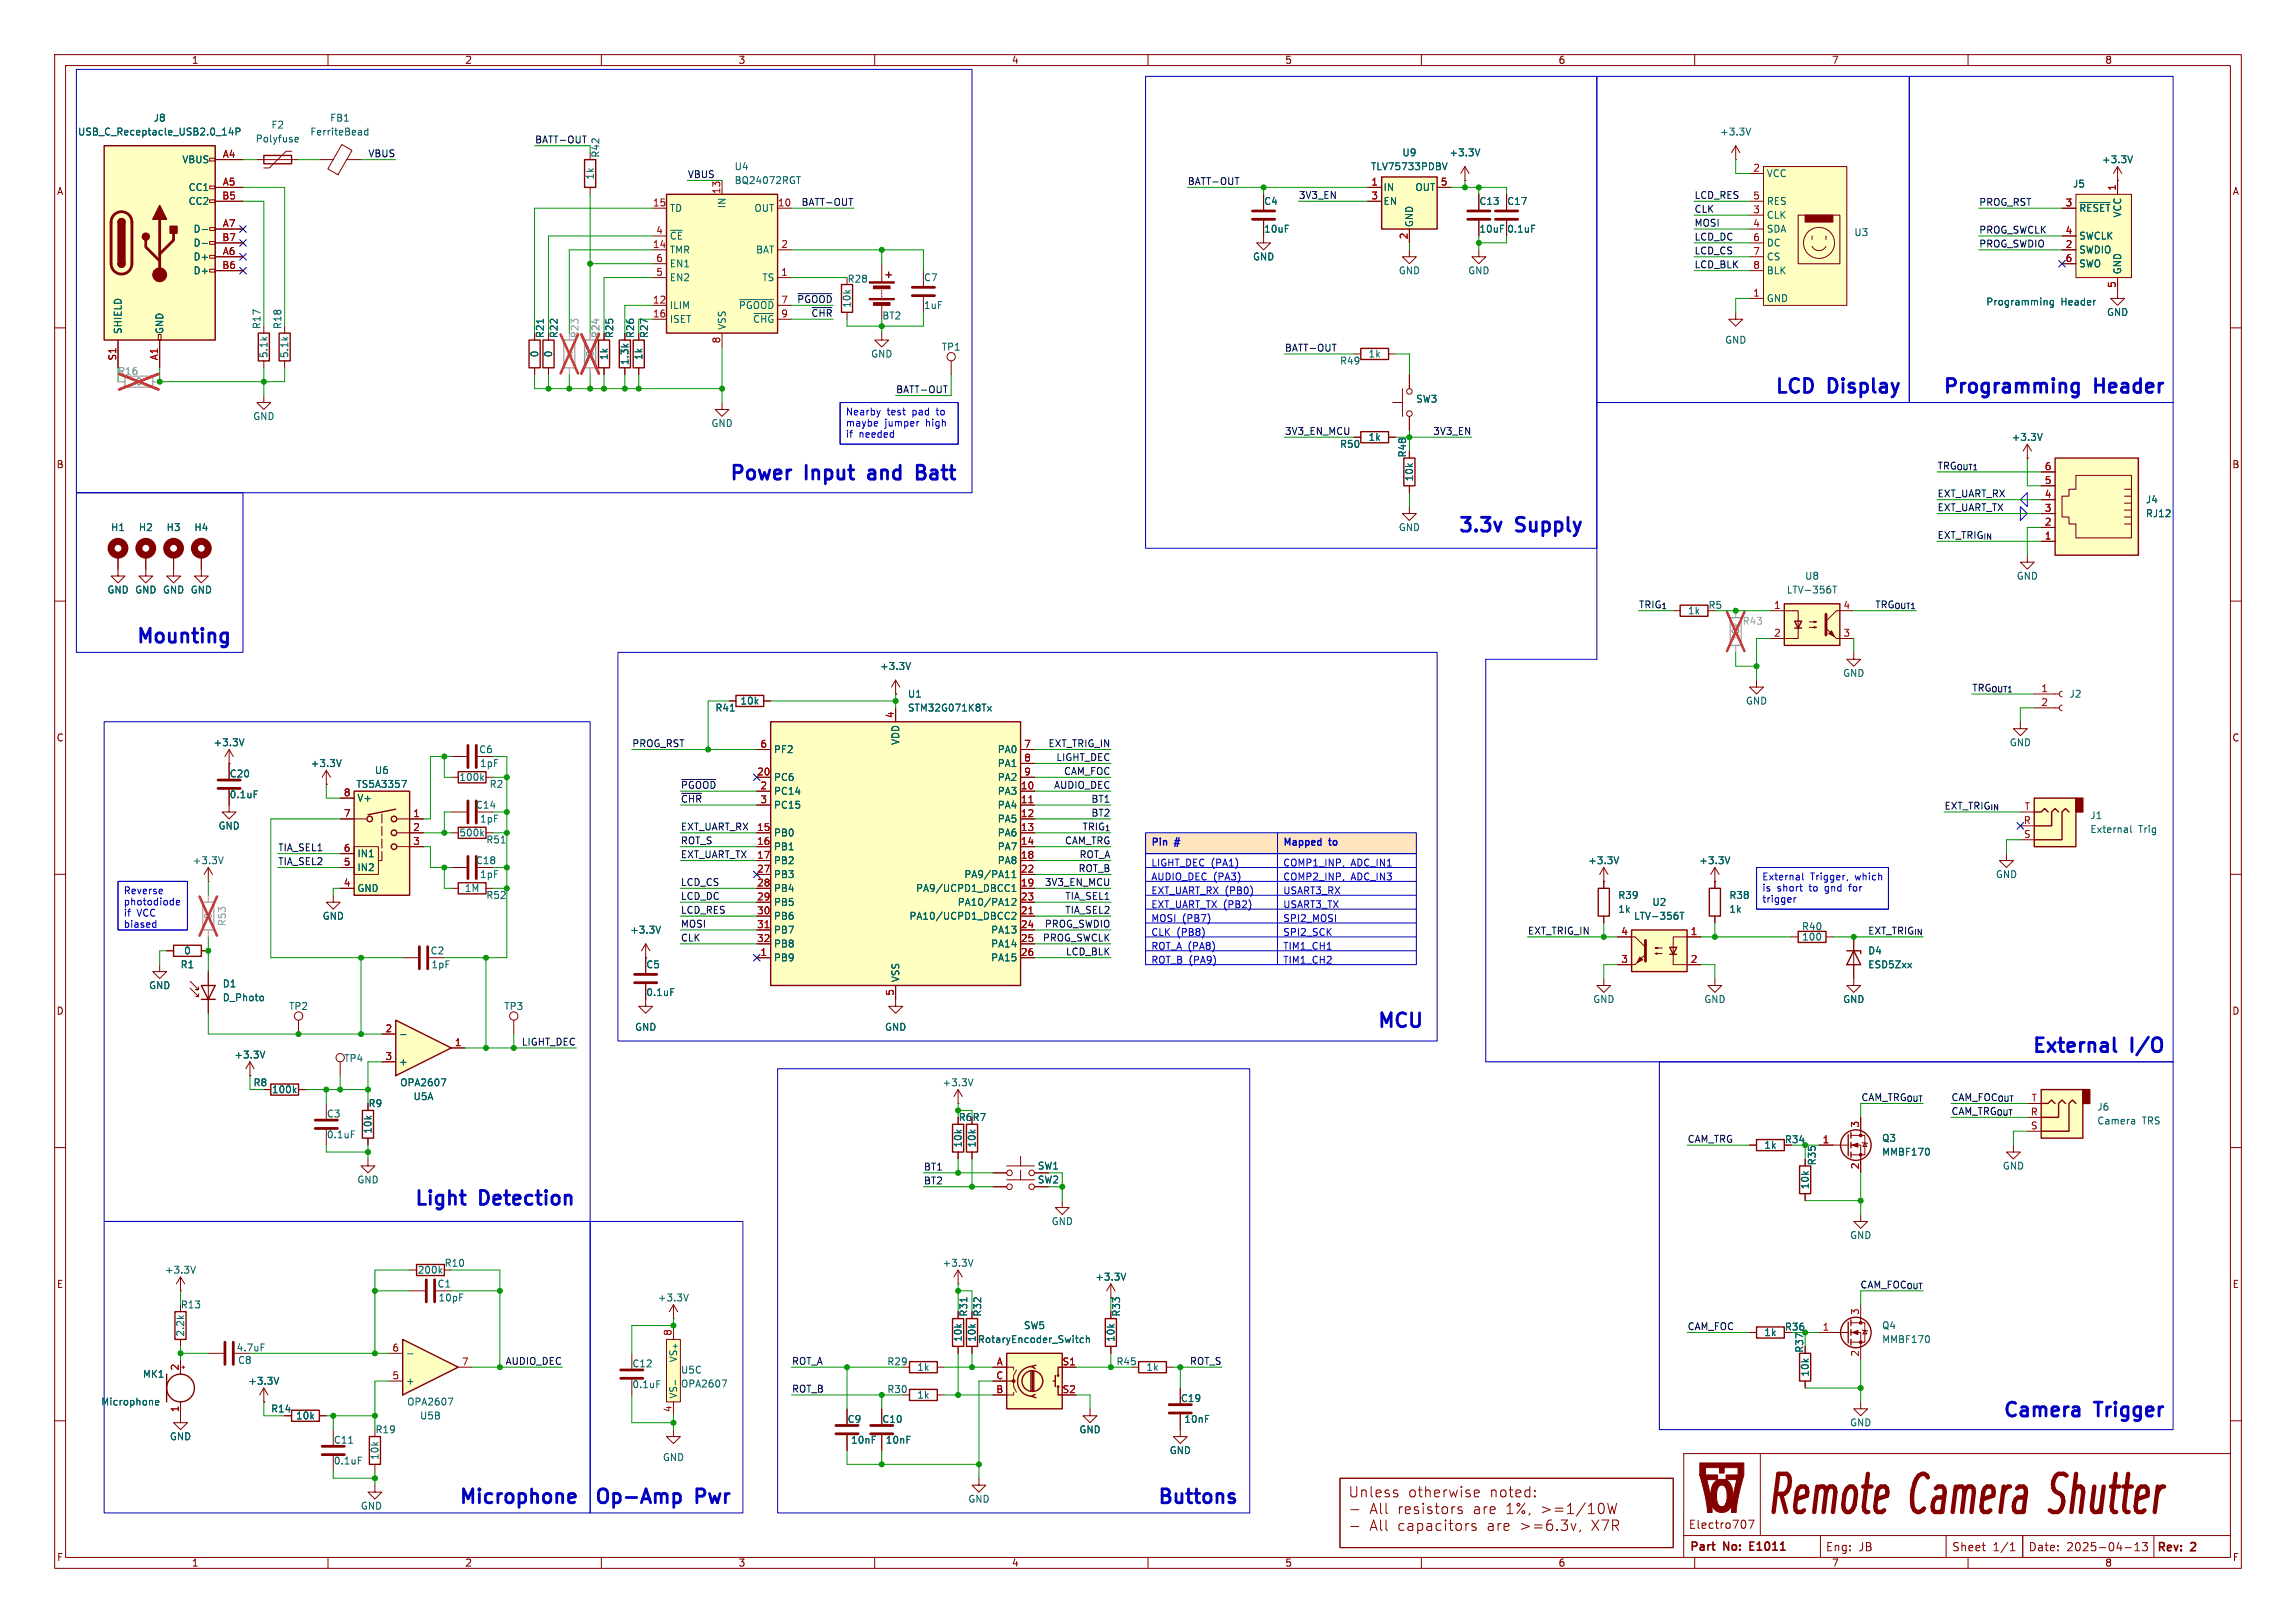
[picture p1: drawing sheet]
<svg xmlns="http://www.w3.org/2000/svg" width="420mm" height="297mm" viewBox="0 0 420 297" stroke-linecap="round" stroke-linejoin="round" font-family="sans-serif">
<defs><g id="words">
<text font-size="9.7" fill="#840000" x="323" y="278.2">Remote Camera Shutter</text>
<g font-size="3.5" fill="#0000c2">
<text x="324.2" y="72.1">LCD</text>
<text x="334.3" y="72.1">Display</text>
<text x="354.9" y="72.1">Programming</text>
<text x="383.1" y="72.1">Header</text>
<text x="133" y="88">Power</text>
<text x="147.2" y="88">Input</text>
<text x="159.7" y="88">and</text>
<text x="169.6" y="88">Batt</text>
<text x="266.3" y="97.5">3.3v</text>
<text x="277.2" y="97.5">Supply</text>
<text x="24.5" y="117.9">Mounting</text>
<text x="251.5" y="188.2">MCU</text>
<text x="371.3" y="192.8">External</text>
<text x="389.7" y="192.8">I/O</text>
<text x="75.4" y="220.7">Light</text>
<text x="87.6" y="220.7">Detection</text>
<text x="366" y="259.5">Camera</text>
<text x="383.2" y="259.5">Trigger</text>
<text x="83.5" y="275.3">Microphone</text>
<text x="108.3" y="275.3">Op-Amp</text>
<text x="127.2" y="275.3">Pwr</text>
<text x="211.3" y="275.3">Buttons</text>
</g>
<g font-size="2.7" fill="#840000">
<text x="246.5" y="274.3">Unless</text>
<text x="257.5" y="274.3">otherwise</text>
<text x="272.5" y="274.3">noted:</text>
<text x="250.4" y="277.4">All</text>
<text x="250.4" y="280.4">All</text>
<text x="255.6" y="277.4">resistors</text>
<text x="255.6" y="280.4">capacitors</text>
<text x="269.4" y="277.4">are</text>
<text x="272" y="280.4">are</text>
<text x="275.5" y="277.4">1%, &gt;=1/10W</text>
<text x="278" y="280.4">&gt;=6.3v,</text>
<text x="291.2" y="280.4">X7R</text>
</g>
<g font-size="2.1" fill="#840000">
<text x="308.8" y="280">Electro707</text>
<text x="309" y="284.2">Part</text>
<text x="315.4" y="284.2">No:</text>
<text x="320.8" y="284.2">E1011</text>
<text x="333.9" y="284.1">Eng:</text>
<text x="340" y="284.1">JB</text>
<text x="357" y="284.1">Sheet</text>
<text x="364.5" y="284.1">1/1</text>
<text x="371" y="284.1">Date:</text>
<text x="378" y="284.1">2025-04-13</text>
<text x="394.5" y="284.3">Rev:</text>
<text x="400.9" y="284.3">2</text>
</g>
<g font-size="1.8" fill="#840000">
<text x="35" y="11.9">1</text>
<text x="85" y="11.9">2</text>
<text x="135" y="11.9">3</text>
<text x="185" y="11.9">4</text>
<text x="235" y="11.9">5</text>
<text x="285" y="11.9">6</text>
<text x="335" y="11.9">7</text>
<text x="385" y="11.9">8</text>
<text x="10.3" y="35.9">A</text>
<text x="408.3" y="35.9">A</text>
<text x="99.7" y="62" transform="rotate(-90 99.7 62)">R21</text>
<text x="102.2" y="62" transform="rotate(-90 102.2 62)">R22</text>
<text x="112.4" y="62" transform="rotate(-90 112.4 62)">R25</text>
<text x="116.2" y="62" transform="rotate(-90 116.2 62)">R26</text>
<text x="118.7" y="62" transform="rotate(-90 118.7 62)">R27</text>
<text x="257.4" y="83.8" transform="rotate(-90 257.4 83.8)">R48</text>
<text x="10.3" y="85.9">B</text>
<text x="408.2" y="85.9">B</text>
<text x="10.3" y="135.9">C</text>
<text x="408.2" y="135.9">C</text>
<text x="10.3" y="185.9">D</text>
<text x="408.2" y="185.9">D</text>
<text x="67.3" y="202.8">R9</text>
<text x="175.3" y="205.3">R6R7</text>
<text x="326.4" y="209.4">R34</text>
<text x="189.7" y="214.2">SW1</text>
<text x="189.7" y="216.8">SW2</text>
<text x="10.3" y="235.9">E</text>
<text x="408.3" y="235.9">E</text>
<text x="177.1" y="241" transform="rotate(-90 177.1 241)">R31</text>
<text x="179.7" y="241" transform="rotate(-90 179.7 241)">R32</text>
<text x="205.1" y="241" transform="rotate(-90 205.1 241)">R33</text>
<text x="326.4" y="243.7">R36</text>
<text x="330" y="247.6" transform="rotate(-90 330 247.6)">R37</text>
<text x="10.3" y="285.9">F</text>
<text x="35" y="286.9">1</text>
<text x="85" y="286.9">2</text>
<text x="135" y="286.9">3</text>
<text x="185" y="286.9">4</text>
<text x="235" y="286.9">5</text>
<text x="285" y="286.9">6</text>
<text x="335" y="286.9">7</text>
<text x="385" y="286.9">8</text>
<text x="408.3" y="285.9">F</text>
</g>
<g font-size="1.8" fill="#006464">
<text x="28" y="22.5">J8</text>
<text x="49.5" y="23.7">F2</text>
<text x="60.3" y="22.5">FB1</text>
<text x="14.2" y="25">USB_C_Receptacle_USB2.0_14P</text>
<text x="46.7" y="26.3">Polyfuse</text>
<text x="56.7" y="25">FerriteBead</text>
<text x="256.4" y="28.8">U9</text>
<text x="265" y="28.8">+3.3V</text>
<text x="314.6" y="25">+3.3V</text>
<text x="33.3" y="30.1">VBUS</text>
<text x="34.4" y="35.2">CC1</text>
<text x="108.8" y="33" transform="rotate(-90 108.8 33)">1k</text>
<text x="134.3" y="31.3">U4</text>
<text x="134.3" y="33.9">BQ24072RGT</text>
<text x="250.7" y="31.3">TLV75733PDBV</text>
<text x="253" y="35.2">IN</text>
<text x="258.8" y="35.2">OUT</text>
<text x="323.1" y="32.6">VCC</text>
<text x="379.1" y="34.5">J5</text>
<text x="384.4" y="30.1">+3.3V</text>
<text x="34.4" y="37.7">CC2</text>
<text x="122.4" y="39">TD</text>
<text x="132.9" y="38.2" transform="rotate(-90 132.9 38.2)">IN</text>
<text x="137.9" y="39">OUT</text>
<text x="231.1" y="37.7">C4</text>
<text x="253" y="37.7">EN</text>
<text x="258.7" y="41.7" transform="rotate(-90 258.7 41.7)">GND</text>
<text x="270.5" y="37.7">C13</text>
<text x="275.6" y="37.7">C17</text>
<text x="323.1" y="37.7">RES</text>
<text x="323.1" y="40.2">CLK</text>
<text x="380.2" y="39">~{RESET}</text>
<text x="388.2" y="39.9" transform="rotate(-90 388.2 39.9)">VCC</text>
<text x="35.3" y="42.8">D-</text>
<text x="35.3" y="45.3">D-</text>
<text x="35.3" y="47.9">D+</text>
<text x="122.4" y="44">~{CE}</text>
<text x="122.4" y="46.6">TMR</text>
<text x="138.2" y="46.6">BAT</text>
<text x="229.1" y="47.9">GND</text>
<text x="231.1" y="42.8">10uF</text>
<text x="270.5" y="42.8">10uF</text>
<text x="275.6" y="42.8">0.1uF</text>
<text x="323.1" y="42.8">SDA</text>
<text x="323.1" y="45.3">DC</text>
<text x="323.1" y="47.9">CS</text>
<text x="339.1" y="43.4">U3</text>
<text x="380.2" y="44">SWCLK</text>
<text x="380.2" y="46.6">SWDIO</text>
<text x="35.3" y="50.4">D+</text>
<text x="122.4" y="49.1">EN1</text>
<text x="122.4" y="51.7">EN2</text>
<text x="139.4" y="51.7">TS</text>
<text x="154.9" y="51.9">R28</text>
<text x="168.9" y="51.7">C7</text>
<text x="255.8" y="50.4">GND</text>
<text x="268.5" y="50.4">GND</text>
<text x="323.1" y="50.4">BLK</text>
<text x="380.2" y="49.1">SWO</text>
<text x="388.2" y="50.3" transform="rotate(-90 388.2 50.3)">GND</text>
<text x="122.4" y="56.7">ILIM</text>
<text x="122.4" y="59.3">ISET</text>
<text x="135.1" y="56.7">~{PGOOD}</text>
<text x="137.7" y="59.3">~{CHG}</text>
<text x="155.8" y="56.4" transform="rotate(-90 155.8 56.4)">10k</text>
<text x="161.3" y="58.6">BT2</text>
<text x="168.9" y="56.7">1uF</text>
<text x="323.1" y="55.5">GND</text>
<text x="363.2" y="56.1">Programming</text>
<text x="377" y="56.1">Header</text>
<text x="385.3" y="58">GND</text>
<text x="22.5" y="61.2" transform="rotate(-90 22.5 61.2)">SHIELD</text>
<text x="30.1" y="61.2" transform="rotate(-90 30.1 61.2)">GND</text>
<text x="47.9" y="60.3" transform="rotate(-90 47.9 60.3)">R17</text>
<text x="49.1" y="65.6" transform="rotate(-90 49.1 65.6)">5.1k</text>
<text x="51.7" y="60.3" transform="rotate(-90 51.7 60.3)">R18</text>
<text x="52.9" y="65.6" transform="rotate(-90 52.9 65.6)">5.1k</text>
<text x="98.7" y="65.5" transform="rotate(-90 98.7 65.5)">0</text>
<text x="101.2" y="65.5" transform="rotate(-90 101.2 65.5)">0</text>
<text x="111.4" y="66" transform="rotate(-90 111.4 66)">1k</text>
<text x="117.7" y="66" transform="rotate(-90 117.7 66)">1k</text>
<text x="132.9" y="60.5" transform="rotate(-90 132.9 60.5)">VSS</text>
<text x="159.3" y="65.6">GND</text>
<text x="172.2" y="64.4">TP1</text>
<text x="250.2" y="65.6">1k</text>
<text x="315.5" y="63.1">GND</text>
<text x="115.2" y="66.9" transform="rotate(-90 115.2 66.9)">1.3k</text>
<text x="245" y="66.9">R49</text>
<text x="46.2" y="77.1">GND</text>
<text x="258.9" y="73.9">SW3</text>
<text x="130" y="78.3">GND</text>
<text x="245" y="82.1">R50</text>
<text x="250.2" y="80.9">1k</text>
<text x="367.9" y="80.9">+3.3V</text>
<text x="258.7" y="88.2" transform="rotate(-90 258.7 88.2)">10k</text>
<text x="392.4" y="92.3">J4</text>
<text x="392.4" y="94.8">RJ12</text>
<text x="20.2" y="97.4">H1</text>
<text x="25.3" y="97.4">H2</text>
<text x="30.4" y="97.4">H3</text>
<text x="35.5" y="97.4">H4</text>
<text x="255.8" y="97.4">GND</text>
<text x="330.1" y="106.3">U8</text>
<text x="368.8" y="106.3">GND</text>
<text x="19.6" y="108.8">GND GND GND GND</text>
<text x="308.7" y="112.6">1k</text>
<text x="312.4" y="111.6">R5</text>
<text x="326.7" y="108.8">LTV-356T</text>
<text x="160.9" y="122.8">+3.3V</text>
<text x="337.1" y="124.1">GND</text>
<text x="130.8" y="130.4">R41</text>
<text x="135.3" y="129.1">10k</text>
<text x="166" y="127.9">U1</text>
<text x="166" y="130.4">STM32G071K8Tx</text>
<text x="319.3" y="129.1">GND</text>
<text x="378.5" y="127.9">J2</text>
<text x="39" y="136.8">+3.3V</text>
<text x="164.7" y="136.4" transform="rotate(-90 164.7 136.4)">VDD</text>
<text x="367.5" y="136.8">GND</text>
<text x="41.9" y="142.5">C20</text>
<text x="56.7" y="140.6">+3.3V</text>
<text x="68.5" y="141.8">U6</text>
<text x="83.9" y="143.1">100k</text>
<text x="87.6" y="138">C6</text>
<text x="87.7" y="140.6">1pF</text>
<text x="141.5" y="138">PF2</text>
<text x="141.5" y="143.1">PC6</text>
<text x="182.4" y="138">PA0</text>
<text x="182.4" y="140.6">PA1</text>
<text x="182.4" y="143.1">PA2</text>
<text x="41.9" y="146.3">0.1uF</text>
<text x="65.1" y="144.4">TS5A3357</text>
<text x="65.3" y="146.9">V+</text>
<text x="87" y="148.2">C14</text>
<text x="89.5" y="144.4">R2</text>
<text x="141.5" y="145.6">PC14</text>
<text x="141.5" y="148.2">PC15</text>
<text x="182.4" y="145.6">PA3</text>
<text x="182.4" y="148.2">PA4</text>
<text x="39.9" y="152">GND</text>
<text x="83.9" y="153.3">500k</text>
<text x="87.7" y="150.7">1pF</text>
<text x="88.9" y="154.5">R51</text>
<text x="141.5" y="153.3">PB0</text>
<text x="141.5" y="155.8">PB1</text>
<text x="182.4" y="150.7">PA5</text>
<text x="182.4" y="153.3">PA6</text>
<text x="182.4" y="155.8">PA7</text>
<text x="382.3" y="150.1">J1</text>
<text x="382.3" y="152.6">External</text>
<text x="391.2" y="152.6">Trig</text>
<text x="35.2" y="158.3">+3.3V</text>
<text x="65.3" y="157.1">IN1</text>
<text x="65.3" y="159.6">IN2</text>
<text x="87" y="158.3">C18</text>
<text x="87.7" y="160.9">1pF</text>
<text x="141.5" y="158.3">PB2</text>
<text x="141.5" y="160.9">PB3</text>
<text x="176.3" y="160.9">PA9/PA11</text>
<text x="182.4" y="158.3">PA8</text>
<text x="290.4" y="158.3">+3.3V</text>
<text x="310.7" y="158.3">+3.3V</text>
<text x="365" y="160.9">GND</text>
<text x="65.3" y="163.4">GND</text>
<text x="84.9" y="163.4">1M</text>
<text x="88.9" y="164.7">R52</text>
<text x="141.5" y="163.4">PB4</text>
<text x="141.5" y="166">PB5</text>
<text x="167.5" y="163.4">PA9/UCPD1_DBCC1</text>
<text x="175.1" y="166">PA10/PA12</text>
<text x="295.9" y="164.7">R39</text>
<text x="295.9" y="167.2">1k</text>
<text x="302.2" y="166">U2</text>
<text x="316.2" y="164.7">R38</text>
<text x="316.2" y="167.2">1k</text>
<text x="58.9" y="168.5">GND</text>
<text x="115.2" y="171">+3.3V</text>
<text x="141.5" y="168.5">PB6</text>
<text x="141.5" y="171">PB7</text>
<text x="141.5" y="173.6">PB8</text>
<text x="166.3" y="168.5">PA10/UCPD1_DBCC2</text>
<text x="181.2" y="171">PA13</text>
<text x="181.2" y="173.6">PA14</text>
<text x="298.8" y="168.5">LTV-356T</text>
<text x="329.5" y="170.4">R40</text>
<text x="329.6" y="172.3">100</text>
<text x="32.9" y="177.4">R1</text>
<text x="33.6" y="174.9">0</text>
<text x="78.7" y="174.9">C2</text>
<text x="78.8" y="177.4">1pF</text>
<text x="118.1" y="177.4">C5</text>
<text x="141.5" y="176.1">PB9</text>
<text x="164.7" y="179.8" transform="rotate(-90 164.7 179.8)">VSS</text>
<text x="181.2" y="176.1">PA15</text>
<text x="341.6" y="174.9">D4</text>
<text x="341.6" y="177.4">ESD5Zxx</text>
<text x="27.2" y="181.2">GND</text>
<text x="40.6" y="180.9">D1</text>
<text x="40.6" y="183.4">D_Photo</text>
<text x="52.8" y="185">TP2</text>
<text x="92.2" y="185">TP3</text>
<text x="118.1" y="182.5">0.1uF</text>
<text x="291.3" y="183.7">GND</text>
<text x="311.7" y="183.7">GND</text>
<text x="337.1" y="183.7">GND</text>
<text x="116.1" y="188.8">GND</text>
<text x="161.8" y="188.8">GND</text>
<text x="42.8" y="193.9">+3.3V</text>
<text x="62.9" y="194.5">TP4</text>
<text x="72.9" y="195.2">+</text>
<text x="46.3" y="199">R8</text>
<text x="49.6" y="200.3">100k</text>
<text x="73.1" y="199">OPA2607</text>
<text x="75.6" y="201.5">U5A</text>
<text x="172.3" y="199">+3.3V</text>
<text x="383.5" y="203.4">J6</text>
<text x="59.7" y="204.7">C3</text>
<text x="59.7" y="208.5">0.1uF</text>
<text x="68.2" y="207.6" transform="rotate(-90 68.2 207.6)">10k</text>
<text x="344.2" y="209.1">Q3</text>
<text x="383.5" y="206">Camera</text>
<text x="391.9" y="206">TRS</text>
<text x="176.1" y="210.1" transform="rotate(-90 176.1 210.1)">10k</text>
<text x="178.7" y="210.1" transform="rotate(-90 178.7 210.1)">10k</text>
<text x="322.6" y="210.4">1k</text>
<text x="332.3" y="213.4" transform="rotate(-90 332.3 213.4)">R35</text>
<text x="344.2" y="211.7">MMBF170</text>
<text x="366.3" y="214.2">GND</text>
<text x="65.3" y="216.8">GND</text>
<text x="331.1" y="217.7" transform="rotate(-90 331.1 217.7)">10k</text>
<text x="192.3" y="224.4">GND</text>
<text x="338.3" y="226.9">GND</text>
<text x="30.1" y="233.3">+3.3V</text>
<text x="76.3" y="233.3">200k</text>
<text x="81.2" y="232">R10</text>
<text x="172.3" y="232">+3.3V</text>
<text x="33" y="239.6">R13</text>
<text x="79.9" y="235.8">C1</text>
<text x="80.1" y="238.4">10pF</text>
<text x="120.2" y="238.4">+3.3V</text>
<text x="200.3" y="234.5">+3.3V</text>
<text x="33.9" y="244.7" transform="rotate(-90 33.9 244.7)">2.2k</text>
<text x="176.1" y="245.7" transform="rotate(-90 176.1 245.7)">10k</text>
<text x="178.7" y="245.7" transform="rotate(-90 178.7 245.7)">10k</text>
<text x="178.8" y="246">RotaryEncoder_Switch</text>
<text x="187.2" y="243.4">SW5</text>
<text x="204.1" y="245.7" transform="rotate(-90 204.1 245.7)">10k</text>
<text x="322.6" y="244.7">1k</text>
<text x="344.2" y="246">MMBF170</text>
<text x="344.2" y="243.4">Q4</text>
<text x="43.2" y="247.5">4.7uF</text>
<text x="43.4" y="249.8">C8</text>
<text x="115.6" y="250.4">C12</text>
<text x="124.1" y="249.4" transform="rotate(-90 124.1 249.4)">VS_{+}</text>
<text x="124.5" y="251.6">U5C</text>
<text x="162.2" y="250">R29</text>
<text x="167.7" y="251.1">1k</text>
<text x="204.1" y="250">R45</text>
<text x="209.6" y="251.1">1k</text>
<text x="18.4" y="257.4">Microphone</text>
<text x="26" y="252.3">MK1</text>
<text x="45.3" y="253.6">+3.3V</text>
<text x="74.2" y="253.6">+</text>
<text x="74.4" y="257.4">OPA2607</text>
<text x="115.6" y="254.2">0.1uF</text>
<text x="124.1" y="256" transform="rotate(-90 124.1 256)">VS_{-}</text>
<text x="124.5" y="254.1">OPA2607</text>
<text x="162.2" y="255.1">R30</text>
<text x="167.7" y="256.1">1k</text>
<text x="215.9" y="256.8">C19</text>
<text x="331.1" y="252" transform="rotate(-90 331.1 252)">10k</text>
<text x="31" y="263.8">GND</text>
<text x="49.5" y="258.7">R14</text>
<text x="54.1" y="259.9">10k</text>
<text x="68.6" y="262.5">R19</text>
<text x="76.7" y="259.9">U5B</text>
<text x="154.9" y="260.6">C9</text>
<text x="161.3" y="260.6">C10</text>
<text x="197.4" y="262.5">GND</text>
<text x="216.5" y="260.6">10nF</text>
<text x="338.3" y="261.2">GND</text>
<text x="61" y="264.4">C11</text>
<text x="61" y="268.2">0.1uF</text>
<text x="69.4" y="267.3" transform="rotate(-90 69.4 267.3)">10k</text>
<text x="121.2" y="267.6">GND</text>
<text x="155.6" y="264.4">10nF</text>
<text x="161.9" y="264.4">10nF</text>
<text x="213.9" y="266.3">GND</text>
<text x="177" y="275.2">GND</text>
<text x="65.9" y="276.5">GND</text>
</g>
<g font-size="1.8" fill="#a90000">
<text x="40.7" y="29">A4</text>
<text x="40.7" y="34">A5</text>
<text x="131.8" y="35.6" transform="rotate(-90 131.8 35.6)">13</text>
<text x="250.8" y="34">1</text>
<text x="263.5" y="34">5</text>
<text x="320.6" y="31.5">2</text>
<text x="387.1" y="35" transform="rotate(-90 387.1 35)">1</text>
<text x="40.6" y="36.6">B5</text>
<text x="40.7" y="41.7">A7</text>
<text x="119.3" y="37.8">15</text>
<text x="142.2" y="37.8">10</text>
<text x="250.8" y="36.6">3</text>
<text x="320.6" y="36.6">5</text>
<text x="320.6" y="39.1">3</text>
<text x="320.6" y="41.7">4</text>
<text x="377.8" y="37.8">3</text>
<text x="40.6" y="44.2">B7</text>
<text x="40.7" y="46.7">A6</text>
<text x="119.3" y="45.5">14</text>
<text x="119.9" y="42.9">4</text>
<text x="142.8" y="45.5">2</text>
<text x="257.6" y="43.9" transform="rotate(-90 257.6 43.9)">2</text>
<text x="320.6" y="44.2">6</text>
<text x="320.6" y="46.7">7</text>
<text x="377.8" y="42.9">4</text>
<text x="377.8" y="45.5">2</text>
<text x="40.6" y="49.3">B6</text>
<text x="119.9" y="48">6</text>
<text x="119.9" y="50.5">5</text>
<text x="142.8" y="50.5">1</text>
<text x="320.6" y="49.3">8</text>
<text x="377.8" y="48">6</text>
<text x="387.1" y="52.8" transform="rotate(-90 387.1 52.8)">5</text>
<text x="119.3" y="55.6">12</text>
<text x="119.3" y="58.2">16</text>
<text x="142.8" y="55.6">7</text>
<text x="142.8" y="58.2">9</text>
<text x="320.6" y="54.4">1</text>
<text x="131.8" y="62.9" transform="rotate(-90 131.8 62.9)">8</text>
<text x="21.3" y="66.1" transform="rotate(-90 21.3 66.1)">S1</text>
<text x="29" y="66" transform="rotate(-90 29 66)">A1</text>
<text x="373.9" y="86.1">6</text>
<text x="373.9" y="88.6">5</text>
<text x="373.9" y="91.2">4</text>
<text x="373.9" y="93.7">3</text>
<text x="373.9" y="96.3">2</text>
<text x="373.9" y="98.8">1</text>
<text x="324.4" y="111.5">1</text>
<text x="337.1" y="111.5">4</text>
<text x="324.4" y="116.6">2</text>
<text x="337.1" y="116.6">3</text>
<text x="163.6" y="131.5" transform="rotate(-90 163.6 131.5)">4</text>
<text x="373.3" y="129.3">2</text>
<text x="139" y="136.9">6</text>
<text x="187.3" y="136.9">7</text>
<text x="138.4" y="142">20</text>
<text x="187.3" y="139.4">8</text>
<text x="187.3" y="142">9</text>
<text x="62.8" y="145.8">8</text>
<text x="62.8" y="149.6">7</text>
<text x="75.5" y="149.6">1</text>
<text x="139" y="144.5">2</text>
<text x="139" y="147.1">3</text>
<text x="186.6" y="144.5">10</text>
<text x="186.6" y="147.1">11</text>
<text x="186.6" y="149.6">12</text>
<text x="370.3" y="148.3">T</text>
<text x="62.8" y="156">6</text>
<text x="75.5" y="152.1">2</text>
<text x="75.5" y="154.7">3</text>
<text x="138.4" y="152.1">15</text>
<text x="138.4" y="154.7">16</text>
<text x="186.6" y="152.1">13</text>
<text x="186.6" y="154.7">14</text>
<text x="370.1" y="150.9">R</text>
<text x="370.1" y="153.4">S</text>
<text x="62.8" y="158.5">5</text>
<text x="138.4" y="157.2">17</text>
<text x="138.4" y="159.8">27</text>
<text x="186.6" y="157.2">18</text>
<text x="186.6" y="159.8">22</text>
<text x="62.8" y="162.3">4</text>
<text x="138.4" y="162.3">28</text>
<text x="138.4" y="164.8">29</text>
<text x="138.4" y="167.4">30</text>
<text x="186.6" y="162.3">19</text>
<text x="186.6" y="164.8">23</text>
<text x="186.6" y="167.4">21</text>
<text x="138.4" y="169.9">31</text>
<text x="138.4" y="172.5">32</text>
<text x="186.6" y="169.9">24</text>
<text x="186.6" y="172.5">25</text>
<text x="296.5" y="171.2">4</text>
<text x="309.2" y="171.2">1</text>
<text x="139" y="175">1</text>
<text x="186.6" y="175">26</text>
<text x="296.5" y="176.3">3</text>
<text x="309.2" y="176.3">2</text>
<text x="163.6" y="182.3" transform="rotate(-90 163.6 182.3)">5</text>
<text x="70.4" y="189">2</text>
<text x="83.1" y="191.5">1</text>
<text x="70.4" y="194.1">3</text>
<text x="333.3" y="209.3">1</text>
<text x="340.1" y="206.4" transform="rotate(-90 340.1 206.4)">3</text>
<text x="371.4" y="206.8">S</text>
<text x="340.1" y="214.1" transform="rotate(-90 340.1 214.1)">2</text>
<text x="122.9" y="244.5" transform="rotate(-90 122.9 244.5)">8</text>
<text x="333.3" y="243.6">1</text>
<text x="340.1" y="240.7" transform="rotate(-90 340.1 240.7)">3</text>
<text x="32.8" y="250.9" transform="rotate(-90 32.8 250.9)">2</text>
<text x="71.7" y="247.4">6</text>
<text x="84.4" y="249.9">7</text>
<text x="182.2" y="249.9">A</text>
<text x="194.3" y="249.9">S1</text>
<text x="340.1" y="248.4" transform="rotate(-90 340.1 248.4)">2</text>
<text x="71.7" y="252.5">5</text>
<text x="182.1" y="252.5">C</text>
<text x="182.1" y="255">B</text>
<text x="194.3" y="255">S2</text>
<text x="32.8" y="258.5" transform="rotate(-90 32.8 258.5)">1</text>
<text x="122.9" y="258.5" transform="rotate(-90 122.9 258.5)">4</text>
</g>
<g font-size="1.8" fill="#0f0f0f">
<text x="67.3" y="28.9">VBUS</text>
<text x="97.8" y="26.3">BATT-OUT</text>
<text x="125.7" y="32.7">VBUS</text>
<text x="217.2" y="33.9">BATT-OUT</text>
<text x="146.5" y="37.8">BATT-OUT</text>
<text x="237.5" y="36.5">3V3_EN</text>
<text x="309.9" y="39">CLK</text>
<text x="309.9" y="41.6">MOSI</text>
<text x="309.9" y="36.5">LCD_RES</text>
<text x="361.9" y="37.8">PROG_RST</text>
<text x="309.9" y="44.1">LCD_DC</text>
<text x="309.9" y="46.6">LCD_CS</text>
<text x="361.9" y="45.4">PROG_SWDIO</text>
<text x="361.9" y="42.8">PROG_SWCLK</text>
<text x="309.9" y="49.2">LCD_BLK</text>
<text x="145.7" y="55.5">~{PGOOD}</text>
<text x="148.3" y="58.1">~{CHR}</text>
<text x="234.9" y="64.4">BATT-OUT</text>
<text x="163.8" y="72">BATT-OUT</text>
<text x="234.9" y="79.7">3V3_EN_MCU</text>
<text x="262.1" y="79.7">3V3_EN</text>
<text x="354.3" y="86">TRG_{OUT}_{1}</text>
<text x="354.3" y="93.6">EXT_UART_TX</text>
<text x="354.3" y="91.1">EXT_UART_RX</text>
<text x="354.3" y="98.7">EXT_TRIG_{IN}</text>
<text x="299.7" y="111.4">TRIG_{1}</text>
<text x="342.9" y="111.4">TRG_{OUT}_{1}</text>
<text x="360.7" y="126.7">TRG_{OUT}_{1}1</text>
<text x="115.6" y="136.8">PROG_RST</text>
<text x="191.7" y="136.8">EXT_TRIG_IN</text>
<text x="193.1" y="139.4">LIGHT_DEC</text>
<text x="194.5" y="141.9">CAM_FOC</text>
<text x="124.5" y="144.4">~{PGOOD}</text>
<text x="124.5" y="147">~{CHR}</text>
<text x="192.7" y="144.4">AUDIO_DEC</text>
<text x="199.5" y="149.5">BT2</text>
<text x="199.5" y="147">BT1</text>
<text x="355.6" y="148.2">EXT_TRIG_{IN}</text>
<text x="50.8" y="155.9">TIA_SEL1</text>
<text x="124.5" y="154.6">ROT_S</text>
<text x="124.5" y="152.1">EXT_UART_RX</text>
<text x="194.7" y="154.6">CAM_TRG</text>
<text x="197.9" y="152.1">TRIG_{1}</text>
<text x="50.8" y="158.4">TIA_SEL2</text>
<text x="124.5" y="157.1">EXT_UART_TX</text>
<text x="197.2" y="159.7">ROT_B</text>
<text x="197.4" y="157.1">ROT_A</text>
<text x="124.5" y="167.3">LCD_RES</text>
<text x="124.5" y="162.2">LCD_CS</text>
<text x="124.5" y="164.8">LCD_DC</text>
<text x="191" y="162.2">3V3_EN_MCU</text>
<text x="194.8" y="164.8">TIA_SEL1</text>
<text x="194.8" y="167.3">TIA_SEL2</text>
<text x="124.5" y="169.8">MOSI</text>
<text x="124.5" y="172.4">CLK</text>
<text x="190.7" y="172.4">PROG_SWCLK</text>
<text x="191" y="169.8">PROG_SWDIO</text>
<text x="279.4" y="171.1">EXT_TRIG_IN</text>
<text x="341.6" y="171.1">EXT_TRIG_{IN}</text>
<text x="194.9" y="174.9">LCD_BLK</text>
<text x="95.3" y="191.4">LIGHT_DEC</text>
<text x="340.3" y="201.6">CAM_TRG_{OUT}</text>
<text x="356.9" y="201.6">CAM_FOC_{OUT}T</text>
<text x="308.6" y="209.2">CAM_TRG</text>
<text x="356.9" y="204.1">CAM_TRG_{OUT}R</text>
<text x="168.9" y="214.3">BT1</text>
<text x="168.9" y="216.8">BT2</text>
<text x="340.2" y="235.9">CAM_FOC_{OUT}</text>
<text x="308.6" y="243.5">CAM_FOC</text>
<text x="92.4" y="249.8">AUDIO_DEC</text>
<text x="144.8" y="249.8">ROT_A</text>
<text x="217.6" y="249.8">ROT_S</text>
<text x="144.8" y="254.9">ROT_B</text>
</g>
<text font-size="1.8" fill="#009600" x="109.8" y="28.9" transform="rotate(-90 109.8 28.9)">R42</text>
<g font-size="1.8" fill="#989898">
<text x="105" y="65.4" transform="rotate(-90 105 65.4)">x</text>
<text x="106" y="62" transform="rotate(-90 106 62)">R23</text>
<text x="108.8" y="65.5" transform="rotate(-90 108.8 65.5)">0</text>
<text x="21.5" y="68.8">R16</text>
<text x="24.7" y="70.7">0</text>
<text x="318.4" y="117.4" transform="rotate(-90 318.4 117.4)">10k</text>
<text x="318.7" y="114.5">R43</text>
<text x="39" y="168.3" transform="rotate(-90 39 168.3)">0</text>
<text x="41.5" y="169.6" transform="rotate(-90 41.5 169.6)">R53</text>
</g>
<text font-size="1.8" fill="#a1a1a1" x="109.8" y="62" transform="rotate(-90 109.8 62)">R24</text>
<g font-size="1.8" fill="#0000c2">
<text x="154.6" y="76.3">Nearby</text>
<text x="162.3" y="76.3">test</text>
<text x="167" y="76.3">pad</text>
<text x="171.6" y="76.3">to</text>
<text x="154.6" y="78.4">maybe</text>
<text x="154.6" y="80.4">if</text>
<text x="157.1" y="80.4">needed</text>
<text x="161.8" y="78.4">jumper</text>
<text x="169.5" y="78.4">high</text>
<text x="210.5" y="155.4">Pin</text>
<text x="215" y="155.4">#</text>
<text x="234.6" y="155.4">Mapped</text>
<text x="243.2" y="155.4">to</text>
<text x="210.5" y="158.9">LIGHT_DEC (PA1)</text>
<text x="210.5" y="161.4">AUDIO_DEC (PA3)</text>
<text x="234.6" y="158.9">COMP1_INP,</text>
<text x="234.6" y="161.4">COMP2_INP,</text>
<text x="247.1" y="158.9">ADC_IN1</text>
<text x="247.1" y="161.4">ADC_IN3</text>
<text x="322.3" y="161.4">External</text>
<text x="331.2" y="161.4">Trigger,</text>
<text x="339.5" y="161.4">which</text>
<text x="22.5" y="164">Reverse</text>
<text x="22.5" y="166">photodiode</text>
<text x="210.5" y="164">EXT_UART_RX (PB0)</text>
<text x="210.5" y="166.5">EXT_UART_TX (PB2)</text>
<text x="234.6" y="164">USART3_RX</text>
<text x="234.6" y="166.5">USART3_TX</text>
<text x="322.3" y="163.5">is</text>
<text x="322.3" y="165.5">trigger</text>
<text x="325.1" y="163.5">short</text>
<text x="331.1" y="163.5">to</text>
<text x="334.1" y="163.5">gnd</text>
<text x="338.7" y="163.5">for</text>
<text x="22.5" y="168.1">if</text>
<text x="22.5" y="170.1">biased</text>
<text x="25" y="168.1">VCC</text>
<text x="210.5" y="169">MOSI</text>
<text x="210.5" y="171.6">CLK</text>
<text x="215.2" y="171.6">(PB8)</text>
<text x="216.3" y="169">(PB7)</text>
<text x="234.6" y="169">SPI2_MOSI</text>
<text x="234.6" y="171.6">SPI2_SCK</text>
<text x="210.5" y="174.1">ROT_A (PA8)</text>
<text x="210.5" y="176.7">ROT_B (PA9)</text>
<text x="234.6" y="174.1">TIM1_CH1</text>
<text x="234.6" y="176.7">TIM1_CH2</text>
</g>
</g></defs>
<g fill="none" stroke="#840000" stroke-width=".18">
<path d="M10 10h400v277h-400zM12 12h396v273h-396zM60 10v2M110 10v2M160 10v2M210 10v2M260 10v2M310 10v2M360 10v2M10 60h2M408 60h2M10 110h2"/>
<path d="M408 110h2M10 160h2M408 160h2M10 210h2M408 210h2M10 260h2M319.8 278.2h1M322 266v15M408 260h2M408 266h-100v19M60 285v2M110 285v2"/>
<path d="M160 285v2M210 285v2M260 285v2M308 281h100M310 285v2M333 281v4M356 281v4M360 285v2M362.6 282.8h.6M363 283.8h.2M367.7 283.8h.9M367.7 282.7l.5-.4v1.5"/>
<path d="M370 281v4M388.7 283.2h1.2M390.5 283.8h.9M390.5 282.7l.4-.4v1.5M391.9 282.3h.9l-.5 .6 .4 .1v.6l-.2 .2h-.4l-.2-.2M394 281v4"/>
</g>
<path d="M310.9 267.7h8.1v2.2l-1.1 4.3-.3 2.6h-.9l.1-1.6a1.9 1.9 0 0 1-1.8 1.6 1.9 1.9 0 0 1-1.9-1.6l.1 1.6h-.9l-.1-1.7h.9h-.9l-1.3-5.2h3.3v.9h-2l.7 3.4v-.4h1.1v.7a.98 .98 0 0 0 1.2 1.2l.5-.6h1.1h-1.1a3.8 3.8 0 0 0-.3-3.2 .89 .89 0 0 0-1 0 .89 .89 0 0 0-.3 .9l-.1 1h-1.1a3.3 3.3 0 0 1 1.2-2.9 1.98 1.98 0 0 1 2.8 1.9l.1 1.4 .7-3.4h-2v-.9h2.2v-1.3h-2.5v1h-.9v-1h-2.5v1.3h-1.1z" fill="#840000" stroke="#840000" stroke-width=".18"/>
<path d="M320.1 282.9h.5M320.8 282.2h-.7v1.5h.7" fill="none" stroke="#840000" stroke-width=".3"/>
<g fill="#ffe5bf">
<path d="M209.5 152.4h24.2v3.8h-24.2z"/>
<path d="M233.7 152.4h25.4v3.8h-25.4z"/>
</g>
<path d="M41.9 139.7h.1M41.9 137.2l-.8 1.2M41.9 137.2l.8 1.2M41.9 137.2v2.5M41.9 147.3v1.3h-1.3l1.3 1.3 1.3-1.3h-1.3M61 163.8v1.3h-1.3l1.3 1.3 1.2-1.3h-1.2M73.7 175.3h2.8M123.2 261.6v1.3h1.3l-1.3 1.3-1.3-1.3h1.3" fill="none" stroke="#840000" stroke-width=".18"/>
<path d="M76.7 173.2v4.1M78.2 173.2v4.1" fill="none" stroke="#840000" stroke-width=".51"/>
<path d="M44.6 135.2l-.4 1.3" fill="none" stroke="#006464" stroke-width=".18"/>
<path d="M64.8 144.8h10.1v19h-10.1z" fill="#ffffc2"/>
<g fill="none" stroke="#840000" stroke-width=".18">
<path d="M21.6 101.6v2.5M41.9 139.7v2.8M38.1 158.8v2.5M38.1 158.8l-.8 1.2M38.1 158.8l.8 1.2M41.9 144.5v2.8M62.2 149.9h4.8M62.2 146.1h2.6M62.2 156.2h2.6M62.2 158.8h2.6M64.8 154.9h4.4v5.1h-4.4zM72.7 149.9h4.8"/>
<path d="M72.7 152.4h4.8M72.7 154.9h4.8M29.2 176.5v1.3h-1.3l1.3 1.3 1.3-1.3h-1.3M30.5 174h1.2M34.8 179.6l1.5 1.5h-.5h.5v-.5M36.8 174h1.3M38.1 161.3h.1M38.1 177.8v7.6M62.2 162.6h2.6M34.8 180.8l1.5 1.6h-.5M36.3 181.9v.5M67.3 212.1v1.3h1.3l-1.3 1.2-1.3-1.2h1.3"/>
</g>
<g fill="none" stroke="#840000" stroke-width=".25">
<path d="M64.8 144.8h10.1v19h-10.1zM72.4 148.1l-5.1 1M31.7 173h5.1v2h-5.1zM36.8 180.3h2.6l-1.3 2.6zM36.8 182.9h2.6"/>
<circle cx="67.6" cy="149.9" r=".51"/>
<circle cx="72.1" cy="149.9" r=".51"/>
<circle cx="72.1" cy="154.9" r=".51"/>
<circle cx="72.1" cy="152.4" r=".51"/>
</g>
<path d="M69.8 157.5h-.6M69.8 157.5v-8.7" fill="none" stroke="#840000" stroke-width=".18" stroke-dasharray="1.7 .6"/>
<path d="M40.8 156.8l-.4 1.3M46.5 144.7h.6M73.5 142.8h.8l-.5 1.3M48.1 182.4l.1 .1-.1 .6" fill="none" stroke="#006464" stroke-width=".18"/>
<path d="M39.9 144.3h4M39.9 142.7h4" fill="none" stroke="#840000" stroke-width=".51"/>
<path d="M37.1 165.1h2v5.1h-2z" fill="none" stroke="#a1a1a1" stroke-width=".25"/>
<path d="M38.1 163.8v1.3M38.1 170.2v1.3" fill="none" stroke="#a1a1a1" stroke-width=".18"/>
<path d="M36.5 164.1l3.2 7.1M39.7 164.1l-3.2 7.1" fill="none" stroke="#e12e31" stroke-width=".46"/>
<circle cx="21.6" cy="100.3" r="1.27" fill="none" stroke="#840000" stroke-width="1.3"/>
<path d="M72.4 186.7l10.1 5.1-10.1 5.1z" fill="#ffffc2"/>
<path d="M72.4 186.7l10.1 5.1-10.1 5.1zM166.4 254.3h5v2h-5zM166.4 249.2h5v2h-5z" fill="none" stroke="#840000" stroke-width=".25"/>
<g fill="none" stroke="#840000" stroke-width=".18">
<path d="M21.6 104.1v1.3h1.3l-1.3 1.3-1.3-1.3h1.3M26.7 101.6v3.8h1.2l-1.2 1.3-1.3-1.3h1.3M31.7 101.6v3.8h1.3l-1.3 1.3-1.2-1.3h1.2M36.8 101.6v3.8h1.3l-1.3 1.3-1.2-1.3h1.2M69.8 194.3h2.6M69.8 189.2h2.6M82.5 191.8h2.6M123.2 238.8l-.8 1.2M123.2 238.8l.8 1.2M123.2 238.8v2.5M115.6 247.6v2.8M115.6 252.5v2.8"/>
<path d="M123.2 241.3h.1M154.9 257.8v2.8M161.3 257.8v2.8M165.1 255.3h1.3M165.1 250.2h1.3M171.4 255.3h1.3M171.4 250.2h1.3M154.9 262.6v2.8M161.3 262.6v2.8"/>
</g>
<path d="M73.3 189.3h1M80.7 197.4h.9l-.6 1.3M125.9 236.8l-.4 1.3M120.2 252.7h.6" fill="none" stroke="#006464" stroke-width=".18"/>
<g fill="none" stroke="#840000" stroke-width="1.3">
<circle cx="26.7" cy="100.3" r="1.27"/>
<circle cx="31.7" cy="100.3" r="1.27"/>
<circle cx="36.8" cy="100.3" r="1.27"/>
</g>
<path d="M113.5 252.2h4.1M113.5 250.7h4.1M152.9 260.9h4.1M152.9 262.4h4.1M159.3 260.9h4M159.3 262.4h4" fill="none" stroke="#840000" stroke-width=".51"/>
<path d="M375.9 83.8h15.3v17.8h-15.3z" fill="#ffffc2"/>
<g fill="none" stroke="#840000" stroke-width=".18">
<path d="M373.4 86.4h2.5M373.4 88.9h2.5M373.4 91.4h2.5M373.4 94h2.5M373.4 96.5h2.5M373.4 99.1h2.5M379.7 87h10.2v11.4h-10.2v-2.5h-1.2v-1.3h-1.3v-3.8h1.3v-1.3h1.2zM388.6 90.8h1.3M388.6 92.1h1.3M388.6 93.3h1.3M388.6 94.6h1.3M388.6 95.9h1.3"/>
<path d="M388.6 89.5h1.3M339.1 119.4v1.3h1.3l-1.3 1.2-1.3-1.2h1.3M321.3 124.5v1.2h1.3l-1.3 1.3-1.3-1.3h1.3M293.4 158.8v3.8M293.4 158.8l-.8 1.2M293.4 158.8l.7 1.2M313.7 158.8l-.8 1.2M313.7 158.8l.8 1.2M313.7 158.8v3.8M367 156.2v1.3h1.3l-1.3 1.3-1.2-1.3h1.2M293.4 161.3h.1M293.4 167.6v1.3"/>
<path d="M313.7 161.3h.1M313.7 167.6v1.3"/>
</g>
<path d="M375.9 83.8h15.3v17.8h-15.3zM307.3 110.7h5.1v2.1h-5.1zM292.4 162.6h2v5h-2zM312.7 162.6h2v5h-2z" fill="none" stroke="#840000" stroke-width=".25"/>
<path d="M316.5 113h2v5.1h-2z" fill="none" stroke="#a1a1a1" stroke-width=".25"/>
<path d="M317.5 111.8v1.2M317.5 118.1v1.3" fill="none" stroke="#a1a1a1" stroke-width=".18"/>
<path d="M315.9 112l3.2 7.2M319.1 112l-3.2 7.2" fill="none" stroke="#e12e31" stroke-width=".46"/>
<path d="M296.1 156.8l-.4 1.3M316.4 156.8l-.4 1.3" fill="none" stroke="#006464" stroke-width=".18"/>
<path d="M326.4 110.5h10.1v7.6h-10.1z" fill="#ffffc2"/>
<path d="M326.4 110.5h10.1v7.6h-10.1zM328.3 113.7h1.3l-.7 1.2zM328.3 114.9h1.3" fill="none" stroke="#840000" stroke-width=".25"/>
<path d="M323.8 111.8h5.1v3.3M328.9 114.9v1.9h-5.1M331 113.8h1.2l-.3 .1v-.2l.3 .1M331 114.8h1.2l-.3 .1v-.2l.3 .1M335.9 116.8h3.2M339.1 111.8h-3.2l-1.9 1.9M370.8 101.6v1.3h1.3l-1.3 1.2-1.2-1.2h1.2" fill="none" stroke="#840000" stroke-width=".18"/>
<path d="M334 112.4v3.8" fill="none" stroke="#840000" stroke-width=".51"/>
<g fill="#840000" stroke="#840000" stroke-width=".18">
<path d="M334.5 116l.5-.6 .5 1.1z"/>
<path d="M334 114.9l1.9 1.9z"/>
</g>
<path d="M335.2 107.3h.8M335.6 107.3v1.2" fill="none" stroke="#006464" stroke-width=".18"/>
<path d="M372.1 146.1h7.6v8.8h-7.6z" fill="#ffffc2"/>
<path d="M379.7 146.1h1.3v2.5h-1.3z" fill="#840000" stroke="#840000" stroke-width=".25"/>
<path d="M372.1 146.1h7.6v8.8h-7.6zM372.1 148.6h1.3l.6-.6 .6 .6M376.6 148.6l-.7-.6-.6 .6v2.5h-3.2M378.5 148.6l-.7-.6-.6 .6v5.1h-5.1" fill="none" stroke="#840000" stroke-width=".25"/>
<path d="M372.1 127h4.6M372.1 129.5h4.6M377.2 126.5l-.4 .1-.1 .4 .1 .4 .4 .1M377.2 129l-.4 .2-.1 .3 .1 .4 .4 .1M369.6 153.7h2.5M369.6 151.1h2.5M369.6 148.6h2.5" fill="none" stroke="#840000" stroke-width=".18"/>
<path d="M389.8 151.1v1.1l.1 .1" fill="none" stroke="#006464" stroke-width=".18"/>
<path d="M121.9 245.1h2.6v11.4h-2.6z" fill="#ffffc2"/>
<path d="M369.6 132.1v1.3h1.2l-1.2 1.2-1.3-1.2h1.3M327.7 171.5h1.2M334 171.5h1.3M121.9 245.1h2.6v11.4h-2.6zM123.2 242.6v2.5M123.2 256.5v2.6" fill="none" stroke="#840000" stroke-width=".18"/>
<path d="M132.1 252.5h.8l-.5 1.3" fill="none" stroke="#006464" stroke-width=".18"/>
<path d="M328.9 170.4h5.1v2.1h-5.1z" fill="none" stroke="#840000" stroke-width=".25"/>
<path d="M298.4 170.2h10.2v7.6h-10.2z" fill="#ffffc2"/>
<g fill="none" stroke="#840000" stroke-width=".25">
<path d="M106.9 29.2h2.1v5.1h-2.1zM47.2 61h2.1v5h-2.1zM248.9 63.8h5.1v2h-5.1zM248.9 79h5.1v2h-5.1zM256.8 83.8h2v5.1h-2zM83.8 141.2h5.1v2.1h-5.1zM83.8 151.4h5.1v2h-5.1zM83.8 161.5h5.1v2.1h-5.1zM298.4 170.2h10.2v7.6h-10.2zM305.4 173.4h1.3l-.6 1.2zM305.4 174.6h1.3M30.5 251.5v5"/>
<circle cx="33" cy="254" r="2.54"/>
</g>
<g fill="none" stroke="#840000" stroke-width=".18">
<path d="M107.9 34.3v1.3M48.3 59.7v1.3M231.1 43.2v1.3h1.3l-1.3 1.2-1.2-1.2h1.2M257.8 45.7v1.3h1.3l-1.3 1.3-1.3-1.3h1.3M270.5 45.7v1.3h1.3l-1.3 1.3-1.3-1.3h1.3M48.3 66v1.3M247.6 64.8h1.3M254 64.8h1.3M254.8 73.7h1.7M256.5 71.1v5.1M257.8 68.6v2.5M257.8 76.2v2.5"/>
<path d="M247.6 80h1.3M254 80h1.3M257.8 92.7v1.3h1.3l-1.3 1.3-1.3-1.3h1.3M257.8 88.9v1.3M82.5 138.4h2.8M82.5 142.2h1.3M82.5 158.8h2.8M82.5 152.4h1.3M82.5 148.6h2.8M88.9 142.2h1.3M88.9 152.4h1.3M82.5 162.6h1.3"/>
<path d="M88.9 162.6h1.3M118.1 175.3h.1M118.1 172.7l-.8 1.3M118.1 172.7l.8 1.3M118.1 172.7v5.4M295.9 171.5h3.2l1.9 1.9M295.9 176.5h3.2M302.8 173.5l.3-.1v.2l-.3-.1h1.2M302.8 174.5l.3-.1v.2l-.3-.1h1.2M306.1 174.6v1.9h5M311.1 171.5h-5v3.3M54.6 186.7v2.5"/>
<path d="M94 186.7v2.5M118.1 180.1v4.1h1.3l-1.3 1.2-1.3-1.2h1.3M33 248.9v2.6M33 256.5v2.6M33.3 250.2h.5M33.5 249.9v.5"/>
<circle cx="257.8" cy="71.6" r=".51"/>
<circle cx="257.8" cy="75.7" r=".51"/>
<circle cx="54.6" cy="185.9" r=".76"/>
<circle cx="94" cy="185.9" r=".76"/>
</g>
<path d="M85.6 136.4v4.1M87.1 136.4v4.1M85.6 146.6v4M85.6 156.7v4.1M87.1 146.6v4M87.1 156.7v4.1M116.1 178.3h4M116.1 179.8h4M301 172.1v3.8" fill="none" stroke="#840000" stroke-width=".51"/>
<g fill="#840000" stroke="#840000" stroke-width=".18">
<path d="M300 175.1l.5 .5-1 .5z"/>
<path d="M299.1 176.5l1.9-1.9z"/>
</g>
<path d="M88.1 142.3l.3 .5M88.1 152.5l.3 .5M88.4 142l-.4 .5M88.4 152.1l-.4 .5M91.7 154.2h.7M120.8 169.5l-.4 1.3M307.3 166.9h.7M307.7 166.9v1.3M122.7 180.9h.6M28.4 256.7l.6-.1v-.3h-.4l-.2 .2 .1 .6h.5" fill="none" stroke="#006464" stroke-width=".18"/>
<path d="M121.9 35.6h20.3v25.4h-20.3z" fill="#ffffc2"/>
<path d="M121.9 35.6h20.3v25.4h-20.3zM153.9 52.1h2.1v5.1h-2.1zM162.1 50.3h1M162.6 49.8v1M51.1 61h2v5h-2z" fill="none" stroke="#840000" stroke-width=".25"/>
<g fill="none" stroke="#840000" stroke-width=".18">
<path d="M58.4 29.2h2.6M62.5 26.4l1.9 1.1-2.6 4.5-1.8-1.1zM63.4 29.2h2.6M119.4 38.1h2.5M132.1 33v2.6M142.2 38.1h2.6M52.1 59.7v1.3M119.4 43.2h2.5M119.4 45.7h2.5M119.4 48.3h2.5M119.4 50.8h2.5M119.4 55.9h2.5"/>
<path d="M119.4 58.4h2.5M142.2 45.7h2.6M142.2 50.8h2.6M142.2 55.9h2.6M142.2 58.4h2.6M154.9 57.2v1.2M161.3 48.3v3.3M161.3 53.1v.2M161.3 53.6v.2M161.3 54.1v.3M161.3 55.9v2.5M168.9 49.5v2.8"/>
<path d="M168.9 54.4v2.8M52.1 66v1.3M132.1 61v2.5M174 66v2.6M33 259.1v1.2h1.3l-1.3 1.3-1.3-1.3h1.3"/>
<circle cx="174" cy="65.3" r=".76"/>
</g>
<path d="M67.3 23.4v1.3M67.3 23.9h-.4l-.2 .2 .1 .5h.5M145.7 32.3h.7M135.3 54.8h6.2M137.9 57.4h3.6" fill="none" stroke="#006464" stroke-width=".18"/>
<path d="M22.9 68.8h5v2.1h-5z" fill="none" stroke="#a1a1a1" stroke-width=".25"/>
<path d="M21.6 69.9h1.3M27.9 69.9h1.3" fill="none" stroke="#a1a1a1" stroke-width=".18"/>
<path d="M21.8 68.4l7.2 2.9M29 68.4l-7.2 2.9" fill="none" stroke="#e12e31" stroke-width=".46"/>
<path d="M166.9 52.6h4M166.9 54.1h4" fill="none" stroke="#840000" stroke-width=".51"/>
<g fill="#840000" stroke="#840000" stroke-width=".18">
<path d="M159 51.6h4.6v.2h-4.6z"/>
<path d="M159 54.6h4.6v.3h-4.6z"/>
<path d="M159.8 52.3h3v.5h-3z"/>
<path d="M159.8 55.4h3v.5h-3z"/>
</g>
<path d="M19 26.7h20.4v35.5h-20.4z" fill="#ffffc2"/>
<g fill="none" stroke="#840000" stroke-width=".18">
<path d="M38.4 29h1v.5h-1zM38.4 34h1v.5h-1zM38.4 36.6h1v.5h-1zM39.4 29.2h5M39.4 34.3h5M39.4 36.8h5M47 29.2h7.6M53.3 27.7h-1l-3 3h-1M38.4 41.7h1v.5h-1zM38.4 44.2h1v.5h-1zM38.4 46.7h1v.5h-1zM38.4 49.3h1v.5h-1z"/>
<path d="M39.4 41.9h5M39.4 44.5h5M39.4 47h5M39.4 49.5h5M21.6 62.2v5.1M29 61.2h.5v1h-.5zM29.2 62.2v5.1M48.3 72.4v1.3h1.2l-1.2 1.2-1.3-1.2h1.3M97.8 67.3v1.3M100.3 67.3v1.3M110.5 67.3v1.3M114.3 67.3v1.3"/>
<path d="M116.8 67.3v1.3M132.1 73.7v1.2h1.2l-1.2 1.3-1.3-1.3h1.3M161.3 61v1.2h1.3l-1.3 1.3-1.3-1.3h1.3M133.3 128.3h1.3M139.7 128.3h1.3M163.8 127h.1M163.8 124.5l-.7 1.2M163.8 124.5l.8 1.2M163.8 124.5v2.5M59.7 143.5h.1M59.7 141v2.5M59.7 141l-.8 1.2"/>
<path d="M59.7 141l.8 1.2M45.7 196.9h.1M45.7 194.3l-.7 1.3M45.7 194.3l.8 1.3M45.7 194.3v2.6M48.3 199.4h1.2M54.6 199.4h1.3M62.2 194.3v2.6M163.8 182.9v1.3h1.3l-1.3 1.2-1.2-1.2h1.2M59.7 201.9v2.8M59.7 206.8v2.8M67.3 208.3v1.3"/>
<path d="M48.3 256.5h.1M48.3 254l-.8 1.3M48.3 254l.7 1.3M48.3 254v2.5M52.1 259.1h1.2M58.4 259.1h1.3M61 261.6v2.8M61 266.4v2.8M68.6 271.8v1.2h1.2l-1.2 1.3-1.3-1.3h1.3"/>
<circle cx="62.2" cy="193.5" r=".76"/>
</g>
<g fill="none" stroke="#840000" stroke-width=".25">
<path d="M19 26.7h20.4v35.5h-20.4zM48.3 28.4h5v1.6h-5zM21.6 40.6a.64 .64 0 0 1 .6-.6 .64 .64 0 0 1 .7 .6M21.6 48.3a.64 .64 0 0 0 .6 .6 .64 .64 0 0 0 .7-.6M96.8 62.2h2v5.1h-2zM99.3 62.2h2v5.1h-2zM109.5 62.2h2v5.1h-2zM113.3 62.2h2v5.1h-2zM115.8 62.2h2.1v5.1h-2.1zM134.6 127.3h5.1v2h-5.1zM49.5 198.4h5.1v2h-5.1zM66.3 203.2h2v5.1h-2z"/>
<path d="M53.3 258.1h5.1v2h-5.1z"/>
</g>
<path d="M20.9 39.3a1.9 1.9 0 0 1 2-.4 1.9 1.9 0 0 1 1.2 1.7v7.7a1.91 1.91 0 0 1-1.9 1.9 1.91 1.91 0 0 1-1.9-1.9v-7.8l.2-.6zM26.7 43.9v1.3l2.5 2.6M29.2 40.1v10.2M31.7 42.7v1.2l-2.5 2.6M57.7 206.5h4M57.7 205h4M58.9 266.2h4.1M58.9 264.7h4.1" fill="none" stroke="#840000" stroke-width=".51"/>
<g fill="#840000" stroke="#840000" stroke-width=".25">
<path d="M21.6 40.6h1.3v7.7h-1.3z"/>
<path d="M21.8 40.2a.64 .64 0 0 1 .7-.1 .64 .64 0 0 1 .4 .5h-1.3z"/>
<path d="M21.6 48.3h1.3a.64 .64 0 0 1-.7 .6 .64 .64 0 0 1-.6-.6z"/>
<path d="M29.2 37.6l1.3 2.5h-2.6z"/>
<path d="M31.1 41.4h1.3v1.3h-1.3z"/>
<circle cx="26.7" cy="43.3" r=".63"/>
</g>
<circle cx="29.2" cy="50.3" r="1.27" fill="#840000" stroke="#840000" stroke-width=".18"/>
<g fill="none" stroke="#006464" stroke-width=".18">
<path d="M42.2 23.4l-.3 .9h.8M42.5 23.9v.8M43.2 24.1l.6-.1 .1-.1-.1-.3-.6-.2v1.3M54 25.8l.2 .2 .3-.1M54 25.3l.2-.2h.2l.2 .2v.1l-.6 .2M37 42h1M37 44.5h1M99.4 58.4v.7M62.4 139l-.4 1.3M133.6 130.1h.7M166.6 121.2l-.5 1.3M48.4 192.3l-.4 1.3"/>
<path d="M53.8 199.5l.4 .5M54.2 199.1l-.5 .5M64.3 207h.6M51 252l-.4 1.3M63.8 264.1h.7M65.5 266.6h.7"/>
</g>
<path d="M103.1 62.2h2.1v5.1h-2.1zM106.9 62.2h2.1v5.1h-2.1z" fill="none" stroke="#a1a1a1" stroke-width=".25"/>
<path d="M104.1 67.3v1.3M107.9 67.3v1.3" fill="none" stroke="#a1a1a1" stroke-width=".18"/>
<path d="M102.5 61.2l3.2 7.2M105.7 61.2l-3.2 7.2M106.3 61.2l3.3 7.2M109.6 61.2l-3.3 7.2" fill="none" stroke="#e12e31" stroke-width=".46"/>
<path d="M73.7 245.1l10.1 5.1-10.1 5.1z" fill="#ffffc2"/>
<path d="M76.2 231.4h5.1v2h-5.1zM32 240h2v5.1h-2zM73.7 245.1l10.1 5.1-10.1 5.1zM67.6 262.9h2v5.1h-2z" fill="none" stroke="#840000" stroke-width=".25"/>
<g fill="none" stroke="#840000" stroke-width=".18">
<path d="M33 236.2h.1M33 233.7v2.5M33 233.7l-.7 1.2M33 233.7l.8 1.2M74.9 236.2h2.8M74.9 232.4h1.3M79.8 236.2h2.7M33 245.1v1.3M38.1 247.6h2.8M71.1 252.7h2.6M71.1 247.6h2.6M83.8 250.2h2.6"/>
<path d="M68.6 268v1.2"/>
</g>
<path d="M35.7 231.7l-.4 1.3M80.5 232.5l.3 .5M80.8 232.1l-.5 .5M47.8 245.9h.6M74.6 247.7h.9M82 255.8h.8l-.5 1.3" fill="none" stroke="#006464" stroke-width=".18"/>
<path d="M78 234.2v4.1M79.5 234.2v4.1M41.1 245.6v4.1M42.7 245.6v4.1" fill="none" stroke="#840000" stroke-width=".51"/>
<path d="M184.1 247.6h10.2v10.2h-10.2z" fill="#ffffc2"/>
<g fill="none" stroke="#840000" stroke-width=".25">
<path d="M184.1 247.6h10.2v10.2h-10.2zM188.6 251v3.5M188.8 250.1a2.73 2.73 0 0 0-2.7 2.7 2.73 2.73 0 0 0 2.7 2.7M188.8 251v3.5M189.1 251v3.5M189.4 255.1l-.7 .4 .8 .3M189.5 249.8l-.8 .3 .7 .3M192.7 252.7h.3M193 251.7v2M193.5 253.7v1.6h.8M194.3 250.2h-.8v1.5"/>
<circle cx="188.8" cy="252.7" r="1.9"/>
<circle cx="193.5" cy="253.7" r=".13"/>
<circle cx="193.5" cy="251.7" r=".13"/>
</g>
<path d="M181.6 250.2h3.8v.5M181.6 252.7h3.8v1l.5 1.1M185.4 254.8v.5h-3.8M185.9 250.7l-.5 1v1h-.5M194.3 250.2h2.5" fill="none" stroke="#840000" stroke-width=".18"/>
<circle cx="185.4" cy="252.7" r=".25" fill="#840000" stroke="#840000" stroke-width=".18"/>
<path d="M198.2 244.9l-.4-.1-.2 .3 .1 .5h.5M198.7 245l.2-.2 .3 .1 .1 .8M198.7 244.4v1.3" fill="none" stroke="#006464" stroke-width=".18"/>
<path d="M252.7 32.4h10.2v9.5h-10.2z" fill="#ffffc2"/>
<g fill="none" stroke="#840000" stroke-width=".25">
<path d="M252.7 32.4h10.2v9.5h-10.2zM321.3 208.5h5.1v2.1h-5.1zM329.2 213.4h2v5h-2zM208.3 249.2h5.1v2h-5.1zM338.1 241.9v3.8M338.6 241.6v1M338.6 243.3v1M338.6 245.1v1"/>
<circle cx="339.5" cy="243.8" r="2.79"/>
</g>
<g fill="none" stroke="#840000" stroke-width=".18">
<path d="M231.1 35.6v2.8M250.2 34.3h2.5M250.2 36.8h2.5M262.9 34.3h2.5M275.6 35.6v2.8M231.1 40.4v2.8M257.8 41.9v2.6M275.6 40.4v2.8M370.8 83.8h.1M370.8 81.3l-.7 1.3M370.8 81.3l.8 1.3M370.8 81.3v2.5"/>
<path d="M313.7 179.1v1.2h1.3l-1.3 1.3-1.3-1.3h1.3M175.3 199.4l-.8 1.3M175.3 199.4l.7 1.3M175.3 199.4v2.5M175.3 201.9h.1M194.3 219.7v1.3h1.3l-1.3 1.2-1.3-1.2h1.3M320 209.6h1.3M330.2 212.1v1.3M330.2 218.4v1.3M368.3 209.6v1.2h1.3l-1.3 1.3-1.3-1.3h1.3M175.3 234.9h.1M175.3 232.4v2.5"/>
<path d="M175.3 232.4l-.8 1.3M175.3 232.4l.7 1.3M203.2 234.9l-.8 1.3M203.2 234.9l.8 1.3M203.2 234.9v2.6M340.4 222.2v1.3h1.2l-1.2 1.3-1.3-1.3h1.3M340.4 238.8v3.3M199.4 257.8v1.3h1.3l-1.3 1.2-1.3-1.2h1.3M207 250.2h1.3M213.4 250.2h1.2M332.7 243.8h5.4M338.6 242.1h2.5v3.5h-2.5"/>
<path d="M338.6 243.8h1.8v5.1M340.6 243.3l.1 .2h.8l.1 .1M341.1 243.5l.4 .6h-.8zM179.1 270.5v1.3h1.2l-1.2 1.2-1.3-1.2h1.3"/>
</g>
<path d="M263.9 29.8l.4 1.3 .4-1.3M280.2 41.2h.6M373.6 79.3l-.5 1.3M178 197.4l-.4 1.3M178 230.4l-.4 1.3M205.9 233l-.4 1.3M352.9 244.7v.7" fill="none" stroke="#006464" stroke-width=".18"/>
<path d="M229.1 38.6h4.1M273.6 38.6h4M229.1 40.1h4.1M273.6 40.1h4" fill="none" stroke="#840000" stroke-width=".51"/>
<g fill="#840000" stroke="#840000" stroke-width=".18">
<path d="M338.8 243.8l1.1-.3v.7z"/>
<circle cx="340.4" cy="242.1" r=".25"/>
<circle cx="340.4" cy="245.6" r=".25"/>
</g>
<path d="M322.6 30.5h15.2v25.4h-15.2z" fill="#ffffc2"/>
<g fill="none" stroke="#840000" stroke-width=".18">
<path d="M270.5 35.6v2.8M317.5 29.2h.1M317.5 26.7l-.8 1.2M317.5 26.7l.8 1.2M317.5 26.7v2.5M320 31.8h2.6M320 36.8h2.6M320 39.4h2.6M322.6 30.5h15.2v25.4h-15.2zM328.9 39.4h7.6v8.9h-7.6zM270.5 40.4v2.8M317.5 57.2v1.2h1.3l-1.3 1.3-1.3-1.3h1.3"/>
<path d="M320 41.9h2.6M320 44.5h2.6M320 47h2.6M320 49.5h2.6M320 54.6h2.6M331.5 45.1a1.42 1.42 0 0 0 1.2 .8 1.42 1.42 0 0 0 1.3-.8M331.5 43.2v.6M334 43.2v.6M293.4 179.1v1.2h1.2l-1.2 1.3-1.3-1.3h1.3M339.1 171.5v7.6M175.3 246.4v1.2M177.8 246.4v1.2"/>
<path d="M203.2 246.4v1.2"/>
<circle cx="332.7" cy="44.4" r="2.84"/>
</g>
<path d="M330.2 39.4h5.1v1.2h-5.1z" fill="#840000" stroke="#840000" stroke-width=".18"/>
<path d="M337.8 174h2.6v.5M339.1 174l1.3 2.5h-2.6zM174.2 241.3h2.1v5.1h-2.1zM176.8 241.3h2v5.1h-2zM202.2 241.3h2v5.1h-2z" fill="none" stroke="#840000" stroke-width=".25"/>
<path d="M320.2 23.4l-.4 1.3M176.9 237.5v.7" fill="none" stroke="#006464" stroke-width=".18"/>
<path d="M268.5 38.6h4M268.5 40.1h4" fill="none" stroke="#840000" stroke-width=".51"/>
<path d="M141 132.1h45.7v48.2h-45.7z" fill="#ffffc2"/>
<path d="M141 132.1h45.7v48.2h-45.7z" fill="none" stroke="#840000" stroke-width=".25"/>
<g fill="none" stroke="#840000" stroke-width=".18">
<path d="M138.4 137.2h2.6M163.8 129.5v2.6M186.7 137.2h2.5M186.7 139.7h2.5M138.4 142.2h2.6M138.4 144.8h2.6M138.4 147.3h2.6M138.4 152.4h2.6M138.4 154.9h2.6M138.4 157.5h2.6M186.7 142.2h2.5M186.7 144.8h2.5"/>
<path d="M186.7 147.3h2.5M186.7 152.4h2.5M186.7 154.9h2.5M186.7 157.5h2.5M186.7 149.9h2.5M138.4 160h2.6M138.4 162.6h2.6M138.4 165.1h2.6M138.4 167.6h2.6M138.4 170.2h2.6M138.4 172.7h2.6M138.4 175.3h2.6"/>
<path d="M186.7 160h2.5M186.7 162.6h2.5M186.7 165.1h2.5M186.7 167.6h2.5M186.7 170.2h2.5M186.7 172.7h2.5M186.7 175.3h2.5M339.1 179.1v1.2h1.3l-1.3 1.3-1.3-1.3h1.3M163.8 180.3v2.6"/>
</g>
<path d="M188.2 146.9h.7M139.9 169.8h.8M188.2 167.2h.7" fill="none" stroke="#a90000" stroke-width=".18"/>
<path d="M180.7 129.3l.6 .8M181.3 129.3l-.6 .8M185.1 159.7l.4-.4v1.3M184.4 161.9l.2 .1M184.6 167v.1M184.6 163l-.2 .1M184.6 168.1v.1M185.1 160.6h.7M185.1 162.2l.4-.3v1.2M185.1 163.1h.7M185.1 164.5l.5-.1 .2 .4-.7 .9h.7M185.1 167.1l.5-.2 .2 .4-.7 .9h.7" fill="none" stroke="#006464" stroke-width=".18"/>
<path d="M373.4 199.4h7.6v8.9h-7.6z" fill="#ffffc2"/>
<path d="M381 199.4h1.3v2.5h-1.3z" fill="#840000" stroke="#840000" stroke-width=".25"/>
<path d="M373.4 199.4h7.6v8.9h-7.6zM373.4 201.9h1.2l.7-.6 .6 .6M377.8 201.9l-.6-.6-.6 .6v2.6h-3.2M379.7 201.9l-.6-.6-.6 .6v5.1h-5.1M321.3 242.8h5.1v2.1h-5.1z" fill="none" stroke="#840000" stroke-width=".25"/>
<g fill="none" stroke="#840000" stroke-width=".18">
<path d="M387.3 53.3v1.3h1.3l-1.3 1.3-1.2-1.3h1.2M181.6 214.6h2.5M184.1 213.4h5.1M186.7 211.6v1.8M370.8 207h2.6M370.8 204.5h2.6M370.8 201.9h2.6M215.9 258.8v4.1h1.3l-1.3 1.3-1.3-1.3h1.3M215.9 254v2.8M320 243.8h1.3"/>
<circle cx="184.7" cy="214.6" r=".51"/>
<circle cx="188.7" cy="214.6" r=".51"/>
</g>
<path d="M390.3 204.8l.2 .2v.7M390.5 205.6l-.1 .1M390.5 205.1l-.1 .1" fill="none" stroke="#006464" stroke-width=".18"/>
<path d="M213.9 257h4M213.9 258.6h4" fill="none" stroke="#840000" stroke-width=".51"/>
<path d="M379.7 35.6h10.2v15.2h-10.2z" fill="#ffffc2"/>
<g fill="none" stroke="#840000" stroke-width=".18">
<path d="M39.4 34.3h5M39.4 36.8h5M39.4 29.2h5M231.1 35.6v2.8M250.2 34.3h2.5M250.2 36.8h2.5M262.9 34.3h2.5M268 33h.1M268 30.5l-.8 1.3M268 30.5l.7 1.3M268 30.5v2.5M270.5 35.6v2.8"/>
<path d="M275.6 35.6v2.8M377.2 38.1h2.5M379.7 35.6h10.2v15.2h-10.2zM387.3 33h.1M387.3 30.5v5.1M387.3 30.5l-.7 1.3M387.3 30.5l.8 1.3M39.4 41.9h5M39.4 44.5h5M39.4 47h5M39.4 49.5h5M231.1 40.4v2.8"/>
<path d="M257.8 41.9v2.6M270.5 40.4v2.8M275.6 40.4v2.8M377.2 43.2h2.5M377.2 45.7h2.5M377.2 48.3h2.5M387.3 50.8v2.5M21.6 62.2v5.1M29.2 62.2v5.1M97.8 67.3v1.3M100.3 67.3v1.3M110.5 67.3v1.3"/>
<path d="M114.3 67.3v1.3M116.8 67.3v1.3M257.8 68.6v2.5M257.8 76.2v2.5M247.6 80h1.3M254 80h1.3M257.8 88.9v1.3M370.8 83.8h.1M373.4 86.4h2.5M373.4 88.9h2.5M373.4 91.4h2.5M373.4 94h2.5"/>
<path d="M373.4 96.5h2.5M373.4 99.1h2.5M21.6 101.6v2.5M26.7 101.6v2.5M31.7 101.6v2.5M36.8 101.6v2.5M41.9 139.7h.1M41.9 139.7v2.8M133.3 128.3h1.3M138.4 137.2h2.6M139.7 128.3h1.3M163.8 127h.1"/>
<path d="M163.8 129.5v2.6M186.7 137.2h2.5M186.7 139.7h2.5M41.9 144.5v2.8M59.7 143.5h.1M62.2 146.1h2.6M62.2 149.9h2.6M62.2 156.2h2.6M62.2 158.8h2.6M74.9 149.9h2.6M74.9 152.4h2.6M74.9 154.9h2.6"/>
<path d="M138.4 152.4h2.6M138.4 154.9h2.6M138.4 142.2h2.6M138.4 144.8h2.6M138.4 147.3h2.6M138.4 157.5h2.6M186.7 149.9h2.5M186.7 152.4h2.5M186.7 154.9h2.5M186.7 142.2h2.5M186.7 144.8h2.5M186.7 147.3h2.5"/>
<path d="M186.7 157.5h2.5M30.5 174h1.2M36.8 174h1.3M38.1 177.8v2.5M62.2 162.6h2.6M118.1 175.3h.1M118.1 175.3v2.8M138.4 162.6h2.6M138.4 160h2.6M138.4 165.1h2.6M138.4 167.6h2.6M138.4 170.2h2.6"/>
<path d="M138.4 172.7h2.6M138.4 175.3h2.6M186.7 162.6h2.5M186.7 160h2.5M186.7 165.1h2.5M186.7 167.6h2.5M186.7 170.2h2.5M186.7 172.7h2.5M186.7 175.3h2.5M293.4 161.3h.1M293.4 161.3v1.3M293.4 167.6v1.3"/>
<path d="M295.9 171.5h2.5M295.9 176.5h2.5M308.6 171.5h2.5M308.6 176.5h2.5M313.7 161.3h.1M313.7 161.3v1.3M313.7 167.6v1.3M339.1 171.5v2.5M339.1 176.5v2.6M38.1 182.9v2.5M45.7 196.9h.1M48.3 199.4h1.2"/>
<path d="M54.6 199.4h1.3M69.8 194.3h2.6M69.8 189.2h2.6M82.5 191.8h2.6M118.1 180.1v2.8M163.8 180.3v2.6M67.3 208.3v1.3M175.3 210.8v1.3M177.8 210.8v1.3M181.6 217.2h2.5M181.6 214.6h2.5M184.1 215.9h5.1"/>
<path d="M186.7 214.1v1.8M320 209.6h1.3M330.2 212.1v1.3M330.2 218.4v1.3M332.7 209.6h5.4M338.6 207.8h2.5v3.5h-2.5M338.6 209.6h1.8v5M340.4 204.5v3.3M340.6 209l.1 .2h.8l.1 .1M341.1 209.2l.4 .6h-.8zM33 248.9v2.6M33 256.5v2.6"/>
<path d="M48.3 256.5h.1M52.1 259.1h1.2M58.4 259.1h1.3M154.9 257.8v2.8M161.3 257.8v2.8M175.3 246.4v1.2M177.8 246.4v1.2M181.6 250.2h2.5M181.6 252.7h2.5M181.6 255.3h2.5M194.3 250.2h2.5M203.2 246.4v1.2"/>
<path d="M215.9 254v2.8M215.9 258.8v2.8M320 243.8h1.3M330.2 252.7v1.3M340.4 256.5v1.3h1.2l-1.2 1.3-1.3-1.3h1.3M154.9 262.6v2.8M161.3 262.6v2.8M245.1 270.5h61v12.7h-61zM247.1 276.3h1.4M247.1 279.3h1.4M255.4 273.3l.3 .3-.3 .3M255.4 272.7h.2"/>
<path d="M267.4 275.8l-.4-.1-.3 .3 .1 .3 .6 .1v.5h-.7M268.5 278.8h.2M269.7 273.3l.9-.2-.1-.4h-.5l-.3 .2 .1 .9h.7M270 278.9l-.5-.1-.3 .3 .1 .2 .7 .2v.5h-.8M280.7 273.7v.2M280.7 272.7v.2M287.4 278.8l.4 1.3 .5-1.3M289.1 280l-.2 .3M294.1 275.1l.4 1.9 .4-1.4 .4 1.4 .4-1.9"/>
<circle cx="184.7" cy="217.2" r=".51"/>
<circle cx="188.7" cy="217.2" r=".51"/>
</g>
<g fill="none" stroke="#006464" stroke-width=".18">
<path d="M42.2 23.4l-.3 .9h.8M42.5 23.9v.8M43.2 24.1l.6-.1 .1-.1-.1-.3-.6-.2v1.3M263.9 29.8l.4 1.3 .4-1.3M270.7 27.2l-.4 1.3M380.5 37.1h5.5M390.1 28.5l-.5 1.3M37 42h1M37 44.5h1M99.4 58.4v.7M280.2 41.2h.6M374.3 55l.2 .2v.6"/>
<path d="M375.6 55v1l-.2 .2h-.3M375.6 55h-.4l-.2 .2 .1 .6h.5M373.6 79.3l-.5 1.3M44.6 135.2l-.4 1.3M62.4 139l-.4 1.3M133.6 130.1h.7M166.6 121.2l-.5 1.3M180.7 129.3l.6 .8M181.3 129.3l-.6 .8M46.5 144.7h.6M73.5 142.8h.8l-.5 1.3M185.1 159.7l.4-.4v1.3"/>
<path d="M296.1 156.8l-.4 1.3M316.4 156.8l-.4 1.3M120.8 169.5l-.4 1.3M184.4 161.9l.2 .1M184.6 167v.1M184.6 163l-.2 .1M184.6 168.1v.1M185.1 167.1l.5-.2 .2 .4-.7 .9h.7M185.1 160.6h.7M185.1 162.2l.4-.3v1.2M185.1 163.1h.7M185.1 164.5l.5-.1 .2 .4-.7 .9h.7"/>
<path d="M307.3 166.9h.7M307.7 166.9v1.3M48.1 182.4l.1 .1-.1 .6M48.4 192.3l-.4 1.3M53.8 199.5l.4 .5M54.2 199.1l-.5 .5M73.3 189.3h1M80.7 197.4h.9l-.6 1.3M122.7 180.9h.6M352.9 210.4v.8M176.9 237.5v.7M205.9 233l-.4 1.3"/>
<path d="M28.4 256.7l.6-.1v-.3h-.4l-.2 .2 .1 .6h.5M51 252l-.4 1.3M198.2 244.9l-.4-.1-.2 .3 .1 .5h.5M198.7 245l.2-.2 .3 .1 .1 .8M198.7 244.4v1.3"/>
</g>
<g fill="none" stroke="#840000" stroke-width=".25">
<path d="M174.2 205.7h2.1v5.1h-2.1zM176.8 205.7h2v5.1h-2zM338.1 207.6v3.9M338.6 207.3v1M338.6 209v1.1M338.6 210.8v1M329.2 247.6h2v5.1h-2z"/>
<circle cx="339.5" cy="209.5" r="2.79"/>
</g>
<g fill="#840000" stroke="#840000" stroke-width=".18">
<path d="M338.8 209.6l1.1-.4v.7z"/>
<circle cx="340.4" cy="207.8" r=".25"/>
<circle cx="340.4" cy="211.3" r=".25"/>
</g>
<path d="M106.5 24.9h.8M155.3 36.3h.7M225.9 32.5h.7M146 53.7h6.2M148.6 56.3h3.6M172.6 70.6h.7M243.7 63h.7M124.7 142.6h6.2M124.7 145.2h3.6" fill="none" stroke="#0f0f0f" stroke-width=".18"/>
<path d="M211.6 153.5l-.6-.1v1.3M212.2 153.4v.1M215.3 153.3l-.4 1.6M215.7 153.3l-.4 1.6M235.1 154.7v-1.3l.4 .9 .4-.9v1.3M241.6 153.4v1.3M243.2 153.4v1.1" fill="none" stroke="#0000c2" stroke-width=".25"/>
<g fill="none" stroke="#0000c2" stroke-width=".18">
<path d="M14 12.7h163.8v77.5h-163.8zM209.5 14h82.6v86.3h-82.6zM292.1 14h57.1v59.7h-57.1zM349.2 14h48.3v59.7h-48.3zM153.7 73.7h21.6v7.6h-21.6zM160.5 77.3v.1l-.6 .2M161 75.1l-.3 .8M292.1 73.7h105.4v120.6h-125.7v-73.6h20.3zM14 90.2h30.4v29.2h-30.4zM369.6 92.7l1.2 1.3-1.2 1.3zM370.8 90.2v2.5l-1.2-1.3zM113 119.4h149.9v71.1h-149.9z"/>
<path d="M19 132.1h88.9v91.4h-88.9zM209.5 152.4h49.6v24.1h-49.6zM209.5 156.2h49.6M209.5 158.8h49.6M233.7 152.4v24.1M321.3 158.8h24.1v7.6h-24.1zM329.7 159.8v1l.2 .2M21.6 161.3h12.7v8.9h-12.7zM28.1 168.9h.4M28.5 168.4v1.3M28.5 169.6l-.4 .1M29.7 162.8v.2l-.6 .1"/>
<path d="M32.3 165.2l.6-.1-.1-.3h-.4l-.1 .1v.6h.5M209.5 161.3h49.6M209.5 163.8h49.6M209.5 166.4h49.6M209.5 168.9h49.6M209.5 171.5h49.6M209.5 174h49.6M220.2 170.3v.8M221.2 167.7v.9M228.7 165.2v.8M229 162.7v.8M242.8 173.7h.7"/>
<path d="M328.2 164.3v.8M328.5 164.3l-.3 .2M329.2 162.2h.5M329.6 163.1h.1M338 161l-.2 .2M142.2 195.6h86.4v81.3h-86.4zM303.5 194.3h94v67.3h-94zM19 223.5h88.9v53.4h-88.9zM107.9 223.5h28v53.4h-28z"/>
</g>
<g fill="none" stroke="#009600" stroke-width=".18">
<path d="M44.4 29.2h2.6M44.4 36.8h3.9v22.9M44.4 34.3h7.7v25.4M54.6 29.2h3.8M66 29.2h6.4M97.8 26.7h10.1M107.9 35.6v25.4M119.4 38.1h-21.6v22.9M125.7 33h6.4M144.8 38.1h11.4M217.2 34.3h33M231.1 34.3v1.3"/>
<path d="M237.5 36.8h12.7M265.4 34.3h10.2v1.3M268 33v1.3M270.5 34.3v1.3M309.9 36.8h10.1M309.9 39.4h10.1M317.5 29.2v2.6h2.5M361.9 38.1h15.3M107.9 48.3h11.5M116.8 58.4h2.6M119.4 55.9h-5.1v5.1M119.4 45.7h-15.3v15.3"/>
<path d="M119.4 43.2h-19.1v17.8M119.4 50.8h-8.9v10.2M144.8 58.4h7.6M144.8 55.9h7.6M144.8 45.7h24.1v3.8M144.8 50.8h10.1M161.3 45.7v2.6M161.3 58.4v2.6M168.9 57.2v2.5h-14v-1.3M257.8 44.5v1.2M270.5 43.2v2.5M275.6 43.2v1.3h-5.1"/>
<path d="M309.9 49.5h10.1M309.9 44.5h10.1M309.9 47h10.1M309.9 41.9h10.1M320 54.6h-2.5v2.6M361.9 45.7h15.3M361.9 43.2h15.3M21.6 67.3v2.6M29.2 67.3v2.6h22.9v-2.6M48.3 67.3v5.1M97.8 68.6v2.5h34.3M100.3 68.6v2.5"/>
<path d="M104.1 68.6v2.5M107.9 68.6v2.5M110.5 68.6v2.5M114.3 68.6v2.5M116.8 68.6v2.5M132.1 63.5v10.2M174 68.6v3.8h-10.2M234.9 64.8h12.7M255.3 64.8h2.5v3.8M257.8 78.7v3.9M234.9 80h12.7M255.3 80h13.9"/>
<path d="M257.8 90.2v2.5M354.3 86.4h19.1M354.3 94h19.1M354.3 91.4h19.1M354.3 99.1h19.1M370.8 83.8v5.1h2.6M373.4 96.5h-2.6v5.1M299.7 111.8h6.4M313.7 111.8h10.1M317.5 119.4v2.5h3.8M323.8 116.8h-2.5v7.7M339.1 111.8h11.4"/>
<path d="M339.1 116.8v2.6M81.3 138.4v3.8h1.2M82.5 138.4h-3.8v11.5h-1.2M90.2 138.4h2.5v36.9h-11.4M115.6 137.2h22.8M133.3 128.3h-3.8v8.9M141 128.3h22.8M163.8 127v2.5M189.2 139.7h14M189.2 137.2h14M360.7 127h11.4M372.1 129.5h-2.5v2.6"/>
<path d="M50.8 158.8h11.4M50.8 156.2h11.4M59.7 143.5v2.6h2.5M62.2 149.9h-12.7v25.4h24.2M77.5 154.9h1.2v3.9h3.8M77.5 152.4h5M81.3 158.8v3.8h1.2M82.5 148.6h-1.2v3.8M90.2 152.4h2.5M90.2 148.6h2.5M90.2 142.2h2.5M90.2 158.8h2.5"/>
<path d="M124.5 154.9h13.9M124.5 152.4h13.9M124.5 157.5h13.9M124.5 144.8h13.9M124.5 147.3h13.9M189.2 154.9h14M189.2 149.9h14M189.2 152.4h14M189.2 142.2h14M189.2 157.5h14M189.2 144.8h14M189.2 147.3h14"/>
<path d="M355.6 148.6h14M369.6 153.7h-2.6v2.5M30.5 174h-1.3v2.5M38.1 161.3v2.5M38.1 171.5v6.3M62.2 162.6h-1.2v1.2M66 175.3v13.9M88.9 175.3v16.5M90.2 162.6h2.5M124.5 162.6h13.9M124.5 165.1h13.9M124.5 172.7h13.9"/>
<path d="M124.5 170.2h13.9M124.5 167.6h13.9M189.2 162.6h14M189.2 175.3h14M189.2 165.1h14M189.2 160h14M189.2 172.7h14M189.2 170.2h14M189.2 167.6h14M279.4 171.5h16.5M293.4 168.9v2.6M295.9 176.5h-2.5v2.6"/>
<path d="M311.1 171.5h16.6M311.1 176.5h2.6v2.6M313.7 168.9v2.6M335.3 171.5h16.5M38.1 185.4v3.8h31.7M45.7 196.9v2.5h2.6M55.9 199.4h11.4M59.7 199.4v2.5M62.2 196.9v2.5M69.8 194.3h-2.5v7.6M85.1 191.8h20.3M94 189.2v2.6"/>
<path d="M59.7 209.6v1.2h7.6M67.3 209.6v2.5M168.9 217.2h12.7M168.9 214.6h12.7M175.3 203.2h2.5v1.3M175.3 201.9v2.6M175.3 212.1v2.5M177.8 212.1v5.1M191.8 214.6h2.5v5.1M191.8 217.2h2.5M308.6 209.6h11.4M330.2 219.7h10.2"/>
<path d="M332.7 209.6h-2.5v2.5M340.4 214.6v7.6M351.8 201.9h-11.4v2.6M356.9 204.5h13.9M356.9 201.9h13.9M370.8 207h-2.5v2.6M33 236.2v2.6M68.6 236.2h6.3M74.9 232.4h-6.3v15.2M82.5 236.2h8.9M82.5 232.4h8.9v17.8M175.3 234.9v5.1"/>
<path d="M175.3 236.2h2.5v3.8M351.8 236.2h-11.4v2.6M33 247.6h5.1M33 246.4v2.5M45.7 247.6h25.4M48.3 256.5v2.6h3.8M59.7 259.1h8.9M61 259.1v2.5M71.1 252.7h-2.5v8.9M86.4 250.2h16.5M115.6 255.3v5h7.6M123.2 241.3v1.3h-7.6v5"/>
<path d="M123.2 259.1v2.5M144.8 255.3h20.3M144.8 250.2h20.3M154.9 250.2v7.6M161.3 255.3v2.5M172.7 255.3h8.9M172.7 250.2h8.9M175.3 247.6v7.7M177.8 247.6v2.6M181.6 252.7h-2.5v17.8M196.8 255.3h2.6v2.5M196.8 250.2h10.2"/>
<path d="M203.2 247.6v2.6M214.6 250.2h8.9M215.9 250.2v3.8M308.6 243.8h11.4M327.7 243.8h5M330.2 254h10.2M340.4 248.9v7.6M61 269.2v1.3h7.6M68.6 269.2v2.6M154.9 265.4v2.6h24.2M161.3 265.4v2.6"/>
</g>
<g fill="none" stroke="#000084" stroke-width=".18">
<path d="M43.8 48.9l1.3 1.2M43.8 46.4l1.3 1.2M43.8 43.8l1.3 1.3M43.8 41.3l1.3 1.2M45.1 48.9l-1.3 1.2M45.1 46.4l-1.3 1.2M45.1 43.8l-1.3 1.3M45.1 41.3l-1.3 1.2M376.6 47.7l1.2 1.2M377.8 47.7l-1.2 1.2M137.8 141.6l1.2 1.2M137.8 159.4l1.2 1.2"/>
<path d="M139 141.6l-1.2 1.2M139 159.4l-1.2 1.2M369 150.5l1.2 1.2M370.2 150.5l-1.2 1.2M137.8 174.7l1.2 1.2M139 174.7l-1.2 1.2"/>
</g>
<g fill="none" stroke="#0000c2" stroke-width=".51">
<path d="M379 71.3l.5 .5 .7-.1M380.2 70.1v2.1a.69 .69 0 0 1-1.1 .3M380.2 70.2l-.7-.1-.5 .5M167.8 86.3h.8M168.6 85.1h-.8v2.6h1M274.6 95.5l-.6 1.7M41.4 115.8l.2 .2M41.6 115.8v2.1l-.2 .3M41.6 117.4l-.2 .1M386.7 189.9v2.2l.4 .4M379.9 257.4l.4 .4v1.3M380.3 259l-.2 .1"/>
<path d="M380.3 258l-.2 .2M104.4 273.3l.7 .1 .1 .5-1.2 .3M105.1 274.9l-.7 .1M123.2 273.4l.8-.1 .5 .5v.7l-.3 .4-.2 .1-.8-.1M225.5 274.2l.4 .3-.1 .4-.3 .1M225.5 273.3l.3 .1"/>
</g>
<path d="M21.6 69.9h1.3M27.9 69.9h1.3M107.9 67.3v1.3" fill="none" stroke="#a1a1a1" stroke-width=".18"/>
<path d="M21.8 68.4l7.2 2.9M29 68.4l-7.2 2.9M106.3 61.2l3.3 7.2M109.6 61.2l-3.3 7.2" fill="none" stroke="#e12e31" stroke-width=".46"/>
<path d="M188.2 146.9h.7M139.9 169.8h.8M188.2 167.2h.7" fill="none" stroke="#a90000" stroke-width=".18"/>
<g fill="#009600" stroke="#009600" stroke-width=".18">
<circle cx="268" cy="34.3" r=".46"/>
<circle cx="270.5" cy="34.3" r=".46"/>
<circle cx="231.1" cy="34.3" r=".46"/>
<circle cx="339.1" cy="171.5" r=".46"/>
<circle cx="313.7" cy="171.5" r=".46"/>
<circle cx="321.3" cy="121.9" r=".46"/>
<circle cx="317.5" cy="111.8" r=".46"/>
<circle cx="270.5" cy="44.5" r=".46"/>
<circle cx="257.8" cy="80" r=".46"/>
<circle cx="94" cy="191.8" r=".46"/>
<circle cx="54.6" cy="189.2" r=".46"/>
<circle cx="38.1" cy="174" r=".46"/>
<circle cx="66" cy="175.3" r=".46"/>
<circle cx="123.2" cy="260.3" r=".46"/>
<circle cx="123.2" cy="242.6" r=".46"/>
<circle cx="68.6" cy="259.1" r=".46"/>
<circle cx="61" cy="259.1" r=".46"/>
<circle cx="33" cy="247.6" r=".46"/>
<circle cx="68.6" cy="247.6" r=".46"/>
<circle cx="68.6" cy="236.2" r=".46"/>
<circle cx="66" cy="189.2" r=".46"/>
<circle cx="67.3" cy="199.4" r=".46"/>
<circle cx="62.2" cy="199.4" r=".46"/>
<circle cx="59.7" cy="199.4" r=".46"/>
<circle cx="67.3" cy="210.8" r=".46"/>
<circle cx="91.4" cy="236.2" r=".46"/>
<circle cx="91.4" cy="250.2" r=".46"/>
<circle cx="68.6" cy="270.5" r=".46"/>
<circle cx="92.7" cy="142.2" r=".46"/>
<circle cx="81.3" cy="138.4" r=".46"/>
<circle cx="92.7" cy="162.6" r=".46"/>
<circle cx="81.3" cy="158.8" r=".46"/>
<circle cx="92.7" cy="158.8" r=".46"/>
<circle cx="88.9" cy="175.3" r=".46"/>
<circle cx="129.5" cy="137.2" r=".46"/>
<circle cx="88.9" cy="191.8" r=".46"/>
<circle cx="92.7" cy="148.6" r=".46"/>
<circle cx="92.7" cy="152.4" r=".46"/>
<circle cx="81.3" cy="152.4" r=".46"/>
<circle cx="104.1" cy="71.1" r=".46"/>
<circle cx="100.3" cy="71.1" r=".46"/>
<circle cx="161.3" cy="45.7" r=".46"/>
<circle cx="161.3" cy="59.7" r=".46"/>
<circle cx="107.9" cy="71.1" r=".46"/>
<circle cx="110.5" cy="71.1" r=".46"/>
<circle cx="107.9" cy="48.3" r=".46"/>
<circle cx="48.3" cy="69.9" r=".46"/>
<circle cx="29.2" cy="69.9" r=".46"/>
<circle cx="175.3" cy="255.3" r=".46"/>
<circle cx="161.3" cy="268" r=".46"/>
<circle cx="175.3" cy="236.2" r=".46"/>
<circle cx="154.9" cy="250.2" r=".46"/>
<circle cx="161.3" cy="255.3" r=".46"/>
<circle cx="177.8" cy="250.2" r=".46"/>
<circle cx="179.1" cy="268" r=".46"/>
<circle cx="194.3" cy="217.2" r=".46"/>
<circle cx="175.3" cy="203.2" r=".46"/>
<circle cx="175.3" cy="214.6" r=".46"/>
<circle cx="177.8" cy="217.2" r=".46"/>
<circle cx="116.8" cy="71.1" r=".46"/>
<circle cx="114.3" cy="71.1" r=".46"/>
<circle cx="132.1" cy="71.1" r=".46"/>
<circle cx="163.8" cy="128.3" r=".46"/>
<circle cx="215.9" cy="250.2" r=".46"/>
<circle cx="203.2" cy="250.2" r=".46"/>
<circle cx="330.2" cy="209.6" r=".46"/>
<circle cx="330.2" cy="243.8" r=".46"/>
<circle cx="293.4" cy="171.5" r=".46"/>
<circle cx="340.4" cy="254" r=".46"/>
<circle cx="340.4" cy="219.7" r=".46"/>
</g>
<use href="#words"/>
</svg>
